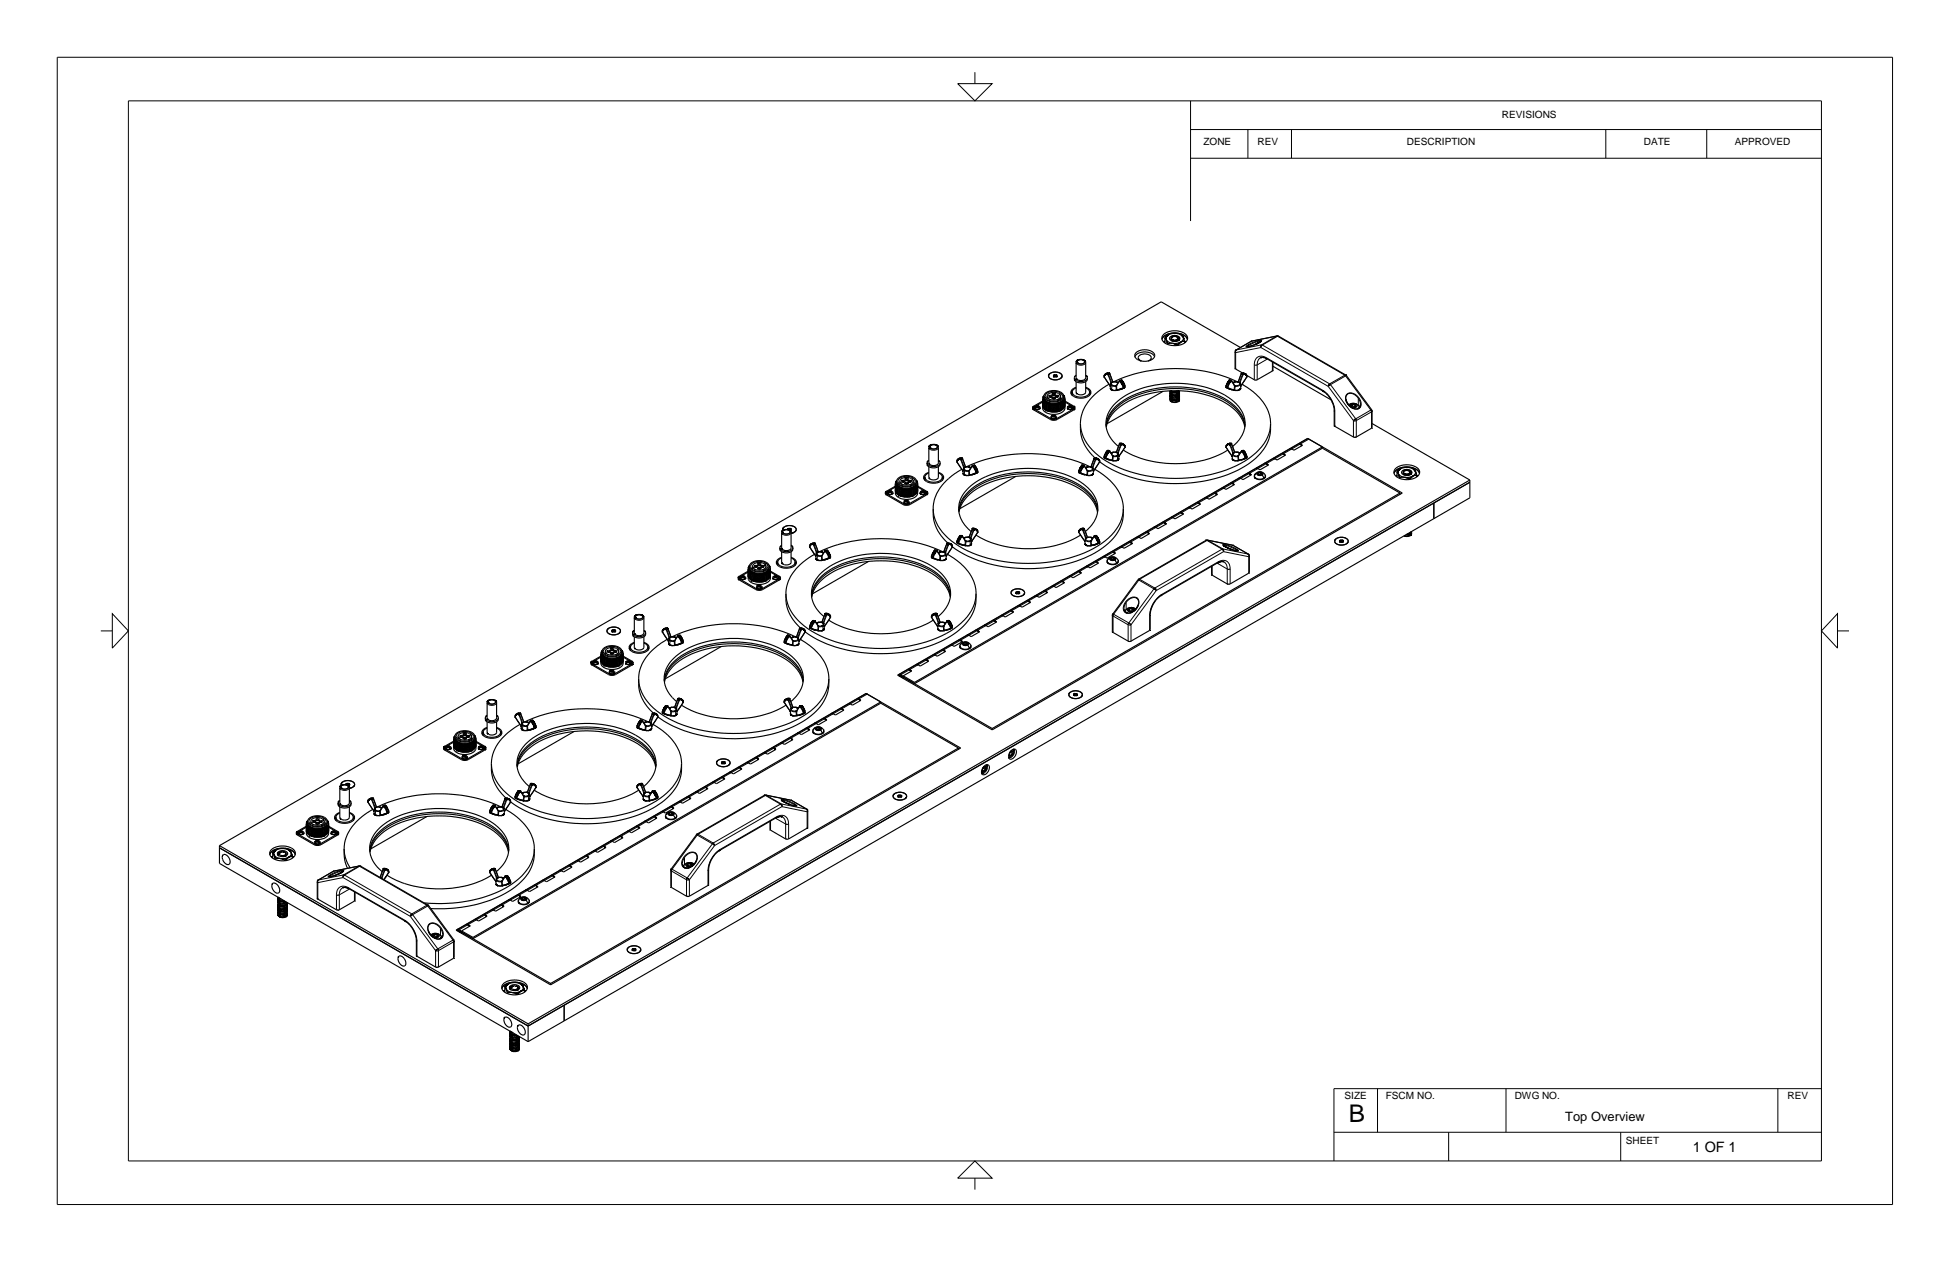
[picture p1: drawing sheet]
<svg xmlns="http://www.w3.org/2000/svg" width="432mm" height="279mm" viewBox="0 0 432 279" stroke-linecap="round" stroke-linejoin="round" font-family="sans-serif">
<defs><g id="words">
<text font-size="5.4" x="298.7" y="248.4">B</text>
<text font-size="3.2" x="374.8" y="255.1">1 OF 1</text>
<text font-size="2.8" x="346.6" y="248.1">Top Overview</text>
<g font-size="2.2">
<text x="332.6" y="26">REVISIONS</text>
<text x="266.5" y="32.2">ZONE</text>
<text x="278.5" y="32.2">REV</text>
<text x="311.6" y="32.2">DESCRIPTION</text>
<text x="364" y="32.2">DATE</text>
<text x="384.2" y="32.2">APPROVED</text>
<text x="297.7" y="243.4">SIZE</text>
<text x="306.9" y="243.4">FSCM NO.</text>
<text x="335.4" y="243.4">DWG NO.</text>
<text x="395.8" y="243.4">REV</text>
<text x="360" y="253.2">SHEET</text>
</g>
</g></defs>
<g fill="none" stroke="#000" stroke-width=".25">
<path d="M238.7 79.9l.3-.2h.7l.4 .2 .1 .3-.4 .3-.7 .1-.5-.3zM251.3 79a2.79 2.79 0 0 1 4.4 0M251.6 78.1a2.9 2.9 0 0 1 4.1 .4 1.74 1.74 0 0 1-2.2 1.5l-1-.1-.9-.5-.3-.6zM252.8 79.9l-.5-.2-.2-.3a.83 .83 0 0 1 1-1 1.3 1.3 0 0 1 1.8 .9l-.2 .3-.5 .3M257.3 74.9a2.57 2.57 0 0 1 3-1.7l1.7 .4 .6 .4 .3 .5a1.21 1.21 0 0 1-.9 1.6 3.8 3.8 0 0 1-4.6-.8l-.1-.4M257.7 74.5l-.4 .6a3.4 3.4 0 0 1 4.1-1.2l1.1 .6 .5 .6a3.5 3.5 0 0 0-4.4-1.1zM258 74.8l.3 .4M258 75.5l-.3 .2M258 74.8v1.1M258.3 75.2l.3 .4 1 .4M258.3 75.2l.3 .9M258.6 76.1v.1"/>
<path d="M258.8 74.1l-.8 .7M258.8 74.1l-.6 .6 .1 .5M259.1 74.6l.3-.2a1.23 1.23 0 0 1 1.9 .6l-.6 .5-.9 .1-.7-.4-.1-.3zM259.4 75.2h.1M259.4 74.6l.4-.2 .7 .1 .7 .6M259.4 74.6l.6-.2 .9 .2 .3 .5-.3 .3M259.4 74.7l-.1 .3 .3 .2M259.4 74.7v.3l.1 .2M259.6 76l-1 .1M259.6 76l1.1 .4M259.9 74.5l-.5 .1M260.7 76.4v.1"/>
<path d="M260.8 74.7v.2M260.8 74.7l.3 .5M260.8 74.7l-.8-.2-.6 .2M260.8 74.9l-.4 .4-.8-.1M260.8 74.9l-.2 .4-.5 .2-.5-.1-.2-.2M260.9 74.9l-.1 .3-.5 .4M261.2 75.1h.1M261.5 75.7l-.8 .7M261.5 75.7l-1 .3h-.9M261.5 74.1l.5 .5M261.5 74.1l-.8-.2-.9-.1-1 .3M262 74.6l.3 .9"/>
<path d="M262 74.6v.6l-.5 .5M262.3 75.5v.4M262.3 75.5l-.8 .2M262.3 75.5l.3 .2M274.7 76.9l-17.6-10.1-208.5 120.4M279.1 79.2l.6-.1 .7 .2 13.2 7.7 1 1.3 .7 1.5 .1 .8v3.6l.2 .2 4.4 2.4 3.8-2.2M279.3 75.5l-1.6 .9-1.7 .4M205.8 98.8l.4-.3 .7-.1 .6 .2 .3 .2v3.8l-.4 .4h-1.1l-.6-.4zM206 98.7l.9-.2 .5 .2 .1 .3-.4 .4h-.6l-.5-.3zM228.9 90.4l-.2 .2M229.1 90.3l.2 .3 .3 .1 .5-.1 .2-.3M229.4 90l.5-.1 .1 .2-.4 .1z"/>
<path d="M229.5 90.1h.1M229.6 90l-.1 .1M229.6 90.1h.3M229.6 90v.1M229.8 89.9l.1 .2M229.8 90.1h-.2M229.8 90.1h.1M229.8 89.9l-.2 .1M229.8 89.9v.2M230.3 90.3l-.2-.4h-.4l-.4 .1-.2 .3M230.3 90.3h.1M230.3 90.3l-.4 .3h-.6l-.2-.3"/>
<path d="M230.9 88.3l.3 .7 .7 .5 1 .2 1.2-.1M230.9 88.4v.1M230.9 88.5l.1 .5 .6 .5M230.9 88.9v.1M230.9 89.6v.1M230.9 88.7v.1M230.9 89.7h.1M230.9 89.4l.1 .5 .6 .5M230.9 88.3l.3 .7 1 .5M230.9 88.5l.1 .4 .6 .6M230.9 88.8l-2.1 1.2-.1 .4 .3 .4M230.9 89.8l.4 .8 1 .5 1.7 .1 1.1-.4"/>
<path d="M230.9 88.3l.3-.7-.2 .7 .4 .6 .9 .4 .8 .1 1.6-.2 .8-.7M230.9 88.6v.1M230.9 89.1v.1M230.9 89.7v.1M230.9 89l.1 .4 .6 .6M230.9 89l-1.8 1-.2 .3M230.9 89.3v.1M230.9 88.5h.1M230.9 89h.1M231.2 87.7l.1 .4 .5 .5a2.79 2.79 0 0 0 3.7-.7v-.2M231.2 87.7l.1 .7 .5 .5a2.79 2.79 0 0 0 3.7-.7v-.5M231.2 87.7a2.23 2.23 0 0 1 2.9-1.2l1 .5 .4 .7"/>
<path d="M231.4 90.5l.7 .5 1 .2 1.1-.1 .9-.3M231.6 89.9l.8 .3M231.7 87.2l.1-.1a2.33 2.33 0 0 1 3.4 .4v.1a1.63 1.63 0 0 1-2.1 1.2l-.9-.2-.6-.4-.2-.5zM231.9 87.7v.7M232.1 87.3l.6-.3 1-.1 .9 .3 .2 .5a1.65 1.65 0 0 1-1.5 1 1.65 1.65 0 0 1-1.4-.9zM232.2 89.5l.9 .2 1-.1M232.3 87.6l.5-.1 .2 .3-.5 .1zM232.3 91h1.9M232.3 89.6l.7 .1 1.3-.1M232.3 90.7h1.9M232.3 90.5h1.9M232.3 89.8l.8 .1 1.1-.1"/>
<path d="M232.4 82.8a1.98 1.98 0 0 1 2.8 .3 1.51 1.51 0 0 1-1.7 1l-.7-.2-.4-.2-.2-.5zM232.4 87.9h.4h-.3M232.6 82.6l1-.2 .8 .1a.69 .69 0 0 1 .8 .4 .69 .69 0 0 1-.3 .8l-.2 .1M232.6 82.6l-.4 .6a1.79 1.79 0 0 0 2.5 .6M232.7 92.4h.1M233 87.2l.5-.1 .2 .3-.5 .1-.2-.2zM233.1 92l.3-.1 .3 .3-.5 .1zM233.1 88h.5l.1 .2-.5 .1-.2-.1zM233.1 87.5h.5M233.1 88.3h.5M233.2 92.2h.1M233.2 87.5h.3"/>
<path d="M233.2 88.3h.3M233.2 92.1v.1M233.4 92.2h-.2M233.4 92l.2 .1M233.4 92.2h.1M233.4 92l-.2 .1M233.4 83.4h.6M233.4 83.1v.3M233.4 92v.2M233.6 92.1l-.4 .1M233.7 87.6l.5-.1 .2 .3-.5 .1zM233.8 83l.3 .2"/>
<path d="M233.8 83.3l.1 .1M233.8 83l-.4 .1M233.8 83l-.5 .1 .1 .3M233.8 83.3l-.4 .1M233.8 83v.3M233.8 87.9h.5M233.9 87.9h.4M234 92.4h.1M234 92.4l-.5 .4-.5-.1-.3-.3M234 92.4l-.3-.4-.5-.1-.5 .5M234 92.4l-.5 .3-.5-.1-.3-.2M234.1 83.2l-.1 .2"/>
<path d="M234.2 90l-.8 .1-1.1-.1M234.2 90.3l-.9 .1-1-.1M234.3 88.5v.2M234.3 88.5l.1 .1M234.7 88.5l-.2-.1-.2 .1M234.8 87.7v.7M235.5 87.6l.3 .5-.2 .7-.6 .5-.9 .3M235.5 88.5l-.7 .6-1.3 .4-1.3-.2-.9-.5M235.5 88.5l-.5 .6-.8 .4-.8 .1-1.2-.1M235.8 88.1v.3M235.8 88.4l-.3 .8-1.1 .6-1.4 .1-1.4-.4M235.8 89.2v.1"/>
<path d="M235.8 88.8v.1M235.8 89v.1M235.8 89.8v.5a2.38 2.38 0 0 1-2.9 1.4l-1.2-.3-.5-.4-.3-.4v-.8M235.8 89.8l-.2 .6-.5 .4M235.8 88.8l2 1.2 .2 .5-4.2 2.5-1.1-.1-3.7-2.1M235.8 88.9h.1M235.8 88.9l-.2 .5-.3 .4-1 .5h-1.5l-1.2-.3M235.8 89l1.8 1 .1 .5-4 2.3h-.9l-3.6-2.2-.3-.3v.5M235.8 88.6l-.2 .7-.5 .4-1.5 .4h-1l-1-.4-.6-.4-.1-.5M235.8 89.5l-.2 .6-.5 .5-1.6 .5-1.1-.1-.7-.3-.6-.4-.2-.6M235.8 88.5v.1M235.8 89.5l-.1 .6-.5 .4-1.6 .5-1.7-.2-.7-.5-.3-.6"/>
<path d="M235.8 89.7v.1M235.8 88.9l-.3 .7-.8 .5-1.3 .2-1-.1M235.8 89.1l-.1 .5-.5 .4-.8 .4-1 .2-1.7-.4-.6-.4-.2-.6M235.8 89.1l-.2 .6-.5 .4-1.6 .5h-.9l-1-.4-.6-.5-.1-.5M235.8 89.3l-.4 .8-1.1 .6-1.4 .1-1.3-.4M235.8 89.4v.1M235.8 89.3l-.3 .8-1.1 .6-1.5 .1-1.3-.4M235.8 88.4l-.4 .8-1.2 .6-1.4 .1-1.2-.4M235.8 88.6h.1M235.8 88.6l-.2 .6-.5 .5-1.6 .4-1-.1-.8-.2-.6-.5-.2-.6M235.8 88.4h.1M236.4 90.3h.1"/>
<path d="M236.4 90.3l.4 .4 .5-.1 .3-.3M236.4 90.1l.6-.2 .6 .4-.3 .3h-.5l-.4-.2zM236.7 90l.4-.1 .2 .2-.5 .1zM236.8 90.1h.1M236.8 90v.1M237 89.9v.2M237 90.1h-.1M237 89.9l.2 .1M237 90.1h.1M237 89.9l-.2 .1M237.1 90.1h-.3M237.2 90l-.1 .1"/>
<path d="M237.4 86.8l.2 .4 .4 .4 .7 .3h1a1.56 1.56 0 0 0 1.6-1.1M237.4 86.8v.7M237.4 86.7l-.2 .4M237.6 90.3h.1M237.8 90.4l.2 .2M237.8 90.3v.5M238.3 84.5v2.4l.3 .3 .5 .2 1-.1 .3-.4v-2.4M238.3 83.1l-.3 .3v.5l.3 .3 .7 .3 1.2-.2 .4-.3 .2-.3M238.3 85.7l-.8 .4-.4 .8M238.3 80.2l.3-.5 .9-.1 .6 .2 .3 .4M238.3 85.9l-.7 .4-.2 .5M239.2 93.8l.1 1.5a8.8 8.8 0 0 0 3.2 6.1"/>
<path d="M239.2 93.8a9.7 9.7 0 0 0 4.9 7.7 31.6 31.6 0 0 0 22.7 3.8 21.6 21.6 0 0 0 12.6-6.4l1.3-2.1a6.7 6.7 0 0 0 .6-3M240.4 83.1l.4 .6M240.4 85.7l.9 .5 .2 .4a1.19 1.19 0 0 1-1.2 1.4 2.58 2.58 0 0 1-3.1-.8l-.1-.3M240.4 80.2v3.6l-.3 .3-.6 .1-.8-.1-.4-.4v-3.5M240.4 85.9l.6 .4 .3 .5M240.8 83.7v.2a1.61 1.61 0 0 1-1.4 .9 1.61 1.61 0 0 1-1.5-.8v-.3M241.3 86.8v.7M241.3 86.7l.2 .4M244.5 83.2v.1M244.5 83.2v.3M244.5 83.5l1.3 1.8M244.5 83.5h.1"/>
<path d="M244.6 83.5h.1M244.9 94.1a8.1 8.1 0 0 1 4.8-6 24 24 0 0 1 22.2 .6 7.6 7.6 0 0 1 3.8 5.4M245 94.6a8.3 8.3 0 0 1 4.9-5.8 24.2 24.2 0 0 1 21.7 .5 8 8 0 0 1 4.1 5.3M245.2 99.8h.1M245.2 99.8l-.7 1.3M245.2 99.8l.2-.1 .3 .2M245.2 82.7v.1M245.4 100l.2 .1M245.4 82.5h.1M245.4 82.5l-.4 .2-.5 .5M245.5 82.5l.2 .3M245.5 83h-.1"/>
<path d="M245.6 85.1a11.3 11.3 0 0 0-6.3 7.9l-.1 .8M245.7 99.9l.7 1.2 .2-.2M245.7 99.9h.1M245.7 99.9v.1M245.8 82.8l.6 1.7M245.8 85.3h.1M245.8 85.3l.1 .2M246 84.8l-.1 1.3 .7 .4 .7-.2M246 84.8h.1M246.1 84.7h.1M246.1 84.7l-.1 .2M246.4 84.6l-.3 .1"/>
<path d="M246.4 84.5v.1M246.4 84.5h.7l.5 .3M246.6 84.5h.1M247 85.4l.2 .1M247.2 85.5h.1M247.4 86.3h.1M247.7 86.3h-.2M247.7 86.3h.1M247.9 98.4l.2-.3h.2l.8 .7M247.9 98.4l-.7 1.7M247.9 98.4h.1M247.9 84.3v.2"/>
<path d="M247.9 84.3l-.7 1.2M248.1 98.5l.2 .1M248.2 84.4l-.1 .1M248.4 98.3l.1 .1M248.5 84.3h.1M248.5 84.3l.6 1.2M248.5 84.3l-.3-.2-.3 .2M248.7 85.9h.1l-1.3 .4M248.7 99.6a24 24 0 0 0 21.6 .9l1.6-.9M248.8 85.7h-.1M249 99.1h.1M249.1 99.1l-1.3 1.8"/>
<path d="M249.1 98.8v.1M249.1 98.8v.3M249.1 85.5h.1M249.1 85.5l-.2 .4-1.2 .4M257.6 86.6l-12.5 7.2M259.1 87.9l.1 .3 .5 .2h.6l.6-.2M259.1 86.8v.4l.4 .2 .7 .1 .7-.3M259.1 87.4l.1 .3 .5 .1h.7l.5-.2M259.1 86.8l.1 .3 .5 .2 .7-.1 .5-.2M259.1 87.4v.4l.5 .2 .7 .1 .6-.3M259.1 87.9v.4l.6 .3h.6l.6-.2M259.1 86.5l.6 .4 1.2-.2"/>
<path d="M259.1 88.7l.7 .3 1.1-.2M259.1 87.8v.1M259.1 86.6v.2M259.1 87.2v.2M259.2 88.4l-.1 .3M260.6 88.5l-.5 .2-.6-.1M260.6 86.8l-.4 .2-.7-.2M260.6 87.9l-.5 .3-.6-.2M260.6 87.4l-.5 .2-.6-.2M260.8 86.5l-.6 .2-1-.2M260.9 87l.3-.5-.1 .5-.2 .2M261 86.5l-.1 .2"/>
<path d="M261.2 88.1v.1M261.2 87.5v.2M261.2 86.9v.2M261.2 87.1l-.3 .5M261.2 87.1v.4l-.3 .3M261.2 88.2l-.1 .6-.6 .3-.9-.1-.5-.3M261.2 87.7v.4l-.3 .3M261.2 88.2l-.3 .6M261.2 87.7l-.3 .5M271.5 85.5l.2 .4 1.4 .4M271.5 98.8v.3M271.5 85.5h.1"/>
<path d="M271.5 98.8v.1M271.5 99.1l1.3 1.8M271.5 99.1h.1M271.8 85.7h.1M271.9 85.9h-.1M272.1 84.3l-.6 1.2M272.1 84.3l.3-.2 .3 .2M272.2 98.3l-.1 .1M272.4 98.1h.1M272.4 84.4l.1 .1M272.4 98.1l-.6 .3-.3 .4M272.4 98.1l.4 .2 .6 1.8"/>
<path d="M272.5 98.5l-.1 .1M272.5 84.2l-.4 .1M272.7 98.4h.1M272.7 84.3l.7 1.2M272.7 84.3v.2M272.9 98.8l1.6-1.5 .9-1.9a6 6 0 0 0-2.5-6.7 18.8 18.8 0 0 0-11.7-3.8 20 20 0 0 0-14.1 4.3 5.8 5.8 0 0 0-.5 8.6l1.1 1M273.2 86.3h-.1M273.3 86.3h-.2M273.4 85.5h-.1M273.6 85.4l-.3 .1M274 84.5h.1M274 84.5l.1 .1"/>
<path d="M274 84.5a33.5 33.5 0 0 0-27.4 0M274.1 84.5h-.6l-.4 .3M274.1 84.5h.1M274.2 84.5v.1M274.2 84.6l.3 .1M274.5 84.7h.1M274.5 84.7l.1 .2M274.6 84.8l.1 1-.1 .4-.6 .3-.8-.2M274.6 84.8h.1M274.8 85.3h.1M274.8 85.3l-.1 .2M274.8 99.9l.1 .1"/>
<path d="M274.8 99.9l-.6 1.2-.2-.2M274.8 82.8l-.6 1.7M274.8 82.8l.2-.3 .3 .1 .5 .2 .3 .4M274.8 82.8h.1M274.9 99.9h-.1M275 85.1l.2 .1a11 11 0 0 1 6.1 8v.6M275.1 82.6l-1.6-1v-3.8l.1-.2 3.6-2.1 5.9-1.1 14.9 8.6 5.8 7.8v3.8M275.1 83h.2M275.1 100v.1M275.4 82.7v.1M275.4 99.8h.1M275.4 99.8l-.2-.1-.3 .2"/>
<path d="M275.4 99.8l.7 1.3M275.7 94.3a8.9 8.9 0 0 0-5.8-6.4 24.2 24.2 0 0 0-21 1 7.9 7.9 0 0 0-4 5.4M276 83.5h.1M276.1 83.5h.1M276.1 83.5l-1.3 1.8M276.1 83.2v.1M276.1 83.2v.3M281.3 93.8a9.7 9.7 0 0 1-5 9 31.9 31.9 0 0 1-22.5 3.7 24.6 24.6 0 0 1-10.3-4.3M281.7 82.1l-3.5 2.1-.4-.1-1.7-1M281.9 80.2v1.8l-.2 .1M281.9 81.1l12.9 7.4M285.7 99.4h.1"/>
<path d="M285.7 99.4l.3-.1 .5 .4M285.7 99.4l-1.9 1M287.6 98.3h.3M287.6 98.3l-1.9 1.1M287.9 98.3l.4 .4M287.9 98.3l.5 .3-1.9 1.1M289.6 97l-90.8 52.5 20.9 12.1M289.6 97l20.9 12.2-90.8 52.4M289.6 97v.2M289.8 97.2h-.3l-1.9 1.1M292.8 99.2l-90.3 52.2M292.8 99l-90.3 52.1"/>
<path d="M292.8 99.2l17.2 10M292.8 99v.2M298 88.2l.5 1.3 1.1 .9 .5 .1 .7-.1 .4-.4 .1-.5M298.6 89.6l.7-.3h.7l.7 .4 .4 .4M298.7 89.8l.3-.3 .5-.2 .8 .2 .2 .3-.1 .2-.8 .3M299 89.7l.2 .4M299.2 90.1h.9M299.5 90.3h.1M299.5 89.5l.6 .1M299.5 89.5l-.5 .2M299.5 90l.5 .1M299.5 90l-.2 .1"/>
<path d="M299.5 89.5v.5M300.1 89.6l.1 .3-.2 .2M300.1 89.6l.1 .2-.1 .3M300.1 89.6v.5M303.8 93.8l21.7 12.5M173.1 117.9v3.4M173.1 117.9l.1-.4 .7-.3 .8 .1 .5 .5-.1 3.7-.6 .4h-.6l-.6-.2-.2-.4M173.4 117.5l.4-.2h.6l.4 .2 .1 .3-.3 .4h-.7l-.5-.3zM173.5 116.8l.3-.2-.5 .5 .1 .3-.1-.3zM173.8 116.6l1.2-.2 1.1 .3 .2 .5v.2l-.5 .5-.6 .2 .4-.1a.74 .74 0 0 0 .7-.7 .74 .74 0 0 0-.6-.8l-1.1-.1zM174.5 117.1v.1zM174.5 117.1v.2"/>
<path d="M174.9 117v.3M174.9 117.3h-.1M174.9 117l.3 .2M174.9 117.3l.1 .1M174.9 117l-.4 .1M175 117.4l-.1 .1M175.1 117.4h-.1M175.2 117.2l-.1 .2M196.3 109.2l-.2 .2M196.3 109.1v.5M196.5 109.1l.3-.3 .5-.1 .4 .4M196.5 109.1l.2 .3 .3 .1 .5-.1 .2-.3"/>
<path d="M196.5 109.1l.1 .2 .4 .2 .6-.2 .1-.2M196.5 109.1h.1M196.8 108.8l.4-.1 .2 .2-.4 .2zM196.9 108.9h.1M196.9 108.9h.3M197 108.8l-.1 .1M197 108.8v.1M197.2 108.8v.1M197.2 108.8h.1M197.2 108.8h-.2M197.2 108.9v.1M197.3 108.9h-.3"/>
<path d="M197.3 108.8v.1M197.7 109.1h.1M198.3 109.1v-.5l.4 .9 1.5 .5h1.1l1.2-.4M198.3 107.1l.3-.7-.2 .7 .4 .6 .6 .3 1 .2 1.6-.2 .9-.7M198.3 107.1h.1M198.3 108v.1M198.3 107.6l-2.1 1.2-.1 .6 3.9 2.3 .5 .2 .9-.2 4-2.4-.2-.5-2-1.2M198.3 107.3l.1 .5 .6 .5M198.3 108.2l.1 .6 .6 .4M198.3 109.1l.1 .6 .6 .5M198.3 108.4v.1M198.3 108.1v.2"/>
<path d="M198.3 107.5v.1M198.3 107.9l.1 .6 .6 .5M198.3 108.6h.1M198.3 107.6l.2 .5 .5 .5M198.3 107.8l-1.8 1-.2 .3M198.3 107.4l.2 .5 .5 .4M198.3 107.7v.1M198.3 107.3v.1M198.3 107.6h.1M198.3 108.5h.1M198.3 107.6l.1 .5 .6 .4M198.3 108.1l.1 .5 .6 .4"/>
<path d="M198.3 107.2v.1M198.5 106.6l.2 .4 .5 .4a2.85 2.85 0 0 0 3.7-.6v-.2M198.8 109.3l.7 .5 .9 .2h1.1l1-.4M199 108.1l.6 .2M199 108.1l1.2 .4 1.3-.1M199 108.1l-.5-.4-.2-.6 .1 .6 .6 .4M199.1 106l.8-.4 1.1-.1 1.2 .3 .4 .7a1.99 1.99 0 0 1-2.7 1l-1-.6-.1-.5zM199.3 106.6v.7M199.6 106l.8-.3 .9 .1 .7 .3 .2 .5-.1 .3-.5 .4-1.3 .1-.6-.2-.4-.4v-.4zM199.6 108.3l.8 .2 1.1-.1M199.7 106.5l.4-.2 .3 .3-.4 .2zM199.7 109.5l.8 .2 1.1-.2"/>
<path d="M199.7 108.4h1.9M199.7 108.6h1.9M199.7 109.8l.9 .1 1-.1M199.7 109.3l.8 .1 1.1-.1M199.7 109.1l.7 .1 1.2-.1M199.8 106.7h.5M199.8 106.7h.4M200.1 111.2l.3-.3 .4-.1 .5 .4M200.1 111.2l.5 .4 .5-.1 .2-.3M200.1 111.2l.5 .3h.5l.2-.3M200.1 111.2h.1M200.4 106.9l.5-.1 .2 .2-.5 .2z"/>
<path d="M200.4 106l.5-.1 .2 .3-.5 .1-.2-.1zM200.4 110.9l.5-.1 .2 .2-.4 .1zM200.5 106.3h.5M200.5 107.1h.5M200.5 111h.1M200.6 107.1h.3M200.6 110.9l-.1 .1M200.6 110.9v.1M200.8 111l-.2 .1M200.8 110.8l.1 .1M200.8 110.8l-.2 .1M200.8 110.8v.2"/>
<path d="M200.8 111v.1M200.9 111h-.3M200.9 106.3h-.3M200.9 110.9v.1M201.1 106.5l.4-.2 .3 .3-.4 .2zM201.2 106.7h.5M201.3 106.7h.3M201.3 111.2h.1M201.6 108.4h-.1M201.6 108.8l-.6 .2-1.3-.1M201.7 107.4l.1 .1M202.1 107.3h-.2l-.2 .2"/>
<path d="M202.2 106.6v.7M202.9 107.3l-.5 .6-.8 .4-.7 .1-1.3-.1M202.9 106.4l.3 .6-.2 .5-.5 .5-.9 .4M202.9 107.3l-.7 .7-1.1 .3-1.3-.1-1.1-.6M202.9 106.6l-.1-.5-.5-.4a2.8 2.8 0 0 0-3.7 .7l-.1 .2M202.9 106.6a1.86 1.86 0 0 1-2.3 1.5l-.8-.1-.8-.4-.4-.5-.1-.5M203.2 107v.2M203.2 107.3v.1M203.2 107.8l1.8 1.1 .1 .2M203.2 107.3l-.4 .8-1.1 .5-1.5 .1-1.2-.4M203.2 107.7l-.1 .5-.5 .5-1.5 .5-1.1-.1-.9-.3-.7-.5-.1-.5M203.2 107.4l-.4 .8-1.1 .6-1.6 .1-1.1-.4"/>
<path d="M203.2 108.1l-.4 .9-1.1 .5-1.5 .1-1.2-.4M203.2 107.9l-.4 .8-1 .6-1.5 .1-1.3-.4M203.2 108.6l-.2 .6-.5 .4M203.2 108.4l-.2 .6-.6 .5-1.4 .4-1-.1-1-.3-.6-.5-.1-.5 .1 .5 .6 .5M203.2 108v.1M203.2 107.4l-.1 .4-.3 .5-1.2 .6h-1.4l-1.2-.3M203.2 107.2l-.4 .8-1 .6-1.5 .1-1.3-.4M203.2 108.5v.1M203.2 107.7l-.2 .6-.6 .5-1.4 .4-1-.1-1-.3-.5-.4-.2-.6M203.2 107.9l-.4 .8-1 .5-1.4 .2-1.4-.4M203.2 108.4l-.4 .8-1.1 .5-1.5 .1-1.2-.3M203.2 108.1l-.1 .5-.6 .6-1.5 .4h-1.1l-.9-.3-.6-.5-.1-.5"/>
<path d="M203.2 107.6v.1M203.2 107.8v.1M203.2 108.3v.1M203.2 107.2v.1M203.2 107.7h.1M203.2 108.4h.1M203.2 108.6v.5a2.29 2.29 0 0 1-2.8 1.5l-1.4-.4M203.8 109.1h.1M204 108.8l.6-.1 .4 .4M204 108.8l-.2 .4 .2 .2h.7l.3-.3M204 108.8l.5-.1 .2 .2-.4 .2zM204.2 108.9h.1"/>
<path d="M204.2 108.9v.1M204.2 108.8v.1M204.4 108.9v.1M204.4 108.8h-.2M204.4 108.8v.1M204.4 108.9l-.1 .1M204.4 108.8h.2M204.5 108.9h-.3M204.6 108.8l-.1 .1M204.8 105.6l.1 .4 .4 .4 1.2 .3a1.8 1.8 0 0 0 2.2-1.1M204.8 105.6v.7M204.8 105.6l-.2 .3"/>
<path d="M205 109.1l-.2 .3-.4 .1-.5-.1-.1-.3M205 109.1h.1M205.1 109.1l-.1 .4-3.7 2.1-.5 .1-.6-.1-3.6-2.1-.3-.4M205.1 109.1v.5M205.1 109.2l.3 .2M205.3 102.5l.1 .5 .3 .4 .8 .2 .9-.1a.89 .89 0 0 0 .8-.7v-.3M205.7 103.3v2.5l.3 .3 .7 .2 .7-.2 .4-.4v-2.4M205.7 104.7l-.6 .4-.3 .5M205.7 101.9l-.4 .6M205.7 104.6l-.8 .3-.3 .6v.6l.6 .5a2.82 2.82 0 0 0 3.7-.7l-.2-.8-.9-.5M206.7 112.6a10.2 10.2 0 0 0 5.6 8.3 32.7 32.7 0 0 0 23.1 3 20.3 20.3 0 0 0 11.3-6.1l.6-.7a7.9 7.9 0 0 0 1.5-4.5M206.7 112.6v1.1a8.8 8.8 0 0 0 3.2 6.5"/>
<path d="M207.8 104.7l.8 .5v1.1M207.8 101.9l.4 .6M208.2 102.5a1.59 1.59 0 0 1-1.5 .9 1.59 1.59 0 0 1-1.4-.9M208.7 105.6l.2 .3M211.9 119.9l.2 .4 1.4 .5M211.9 102v.3M211.9 119.9h.1M211.9 102v.1M211.9 102.3l1.3 1.9M211.9 102.3h.1M212.3 113a8.7 8.7 0 0 1 5.7-6.6 24.2 24.2 0 0 1 21.2 1.1 7.6 7.6 0 0 1 3.9 5.5M212.3 113.2a8 8 0 0 1 4.8-5.9 24 24 0 0 1 22 .5 7.8 7.8 0 0 1 4 5.4"/>
<path d="M212.3 113.4a9.1 9.1 0 0 1 6-6.2 24.1 24.1 0 0 1 20.7 1 8 8 0 0 1 4 5.2M212.6 118.7h.1M212.6 118.7l.3-.1 .2 .1M212.6 118.7l-.7 1.2M212.6 101.5v.2M212.8 101.4h.1M212.9 118.8v.1M212.9 101.4l.2 .2M212.9 101.4l-.5 .1-.5 .5M212.9 101.8h-.2M213 103.9a11 11 0 0 0-6.3 8.2v.5M213.1 118.7h.1"/>
<path d="M213.1 118.7l.7 1.2 .2-.1M213.1 101.6l.7 1.8M213.1 118.7v.2M213.1 101.6h.1M213.2 104.2l.1 .1M213.2 104.1v.1M213.3 104.7l.2 .4 .3 .2 1-.1M213.3 104.7h.1M213.4 103.7l-.1 1M213.8 103.4h.1M213.8 103.4h.7l.4 .2M213.8 103.4l-.4 .3"/>
<path d="M214.5 118.9l-.7 .1-.4 .2M214.5 118.9h.1M214.5 118.9v.1M214.6 119h.1M214.6 118.9v.1M214.6 119l.3 .1M214.7 105.2h.1M214.7 105.2h.2M214.8 105.1l.1 .1M214.9 119.1h.1M214.9 119.1l.1 .1M215 119.2l.1 1.4-.8 .3-.7-.1"/>
<path d="M215 119.2h.1M215.2 119.8h.1M215.2 119.7v.1M215.2 119.8l-.1 .1M215.2 117.2l-.6 1.7M215.2 117.2h.1M215.3 103.2l-.7 1.1-.2-.1M215.3 103.2v.1M215.5 117.3l.1 .1M215.6 116.9h.1M215.6 116.9l-.4 .3M215.6 116.9l.5 .3 .4 .4"/>
<path d="M215.6 103.3h-.1M215.6 103l-.3 .2M215.6 103l.3 .1M215.8 117.1l.1 .1M215.8 103.1h.1M215.9 103.1l.6 1.2M216.1 104.7l.1 .1-1.3 .4M216.1 118.5a23.8 23.8 0 0 0 23.2 0M216.2 104.5h-.1M216.3 104.7l-1.4 .5M216.5 104.6h.1M216.5 104.6l-.2 .1"/>
<path d="M216.5 117.9h.1M216.5 117.9l-1.3 1.9M216.5 104.3v.1M216.5 104.3v.3M216.5 117.6v.1M216.5 117.6v.3M224.9 105.5l-12.4 7.1M238.9 104.3l.1 .4 1.5 .5M238.9 104.3v.1M238.9 117.6v.3M238.9 117.6v.1M238.9 117.9h.1"/>
<path d="M238.9 117.9l1.3 1.9M239 117.9h-.1M239.1 104.5h.2M239.3 104.7l-.1 .1M239.5 103.1h.1M239.5 103.1l.4-.1 .2 .2M239.5 103.1l-.6 1.2M239.6 117.1l-.1 .1M239.8 103.3h.1M239.8 116.9l-.6 .3-.3 .4M239.8 116.9l.3 .3M239.9 117.3l-.2 .1"/>
<path d="M239.9 103l-.3 .1M240.1 103.2v.1M240.1 103.2l.6 1.1 .3-.1M240.1 117.2l.7 1.7M240.1 117.2h.1M240.2 119.7v.1M240.2 119.8l.1 .1M240.3 117.7l1.4-1.5 1.1-1.8a6.1 6.1 0 0 0-2.7-7.1 19.5 19.5 0 0 0-12.4-3.6 20.4 20.4 0 0 0-12.7 3.8 6 6 0 0 0-2.5 6.4l.6 1.6 .9 1.1 1.1 1.1M240.4 119.2v.1M240.4 119.2h.1M240.4 119.2l-.1 1.3 .6 .4 1-.1M240.5 105.2h.1"/>
<path d="M240.6 105.1l-.1 .1M240.7 105.2h-.2M240.8 118.9h.7l.4 .3M240.8 118.9l-.4 .3M241.4 103.4h.1M241.4 103.3a33.5 33.5 0 0 0-27.4 .1M241.4 119.8l.2 .1M241.4 103.4h-.5l-.5 .2M241.6 103.4l.4 .3M241.6 103.4h.1M241.6 119.9h.1M242 103.7l.1 1-.1 .3-.7 .3-.7-.1"/>
<path d="M242.2 104.1v.1M242.2 104.2l-.1 .1M242.2 101.6h.1M242.2 101.6l-.6 1.7-.2 .1M242.3 118.7l-.7 1.2M242.3 118.7l.5-.1 .7 1.3M242.3 118.7v.2M242.4 103.9l.1 .1a11.3 11.3 0 0 1 6.2 7.8l.1 .8M242.5 101.8h.1M242.5 101.4h.1M242.5 101.4l.6 .2 .4 .4M242.5 101.4l-.3 .2"/>
<path d="M242.5 118.8l-.1 .1M242.8 101.5h.1M242.8 101.5v.2M243.4 102.3h.1M243.5 102.3l-1.3 1.9M243.5 102v.1M243.5 102v.3M243.5 119.9l-.1 .4-1.5 .5M243.5 119.9h.1M244.5 101.1v.2M244.5 101.1h.1M244.5 101.3l1.6 .6"/>
<path d="M244.8 101.2l.1 .1M244.9 101.5h-.1M246.2 101.9h-.1M247.1 100.1h.1M247.1 100.1h-.5l-.5 .3M247.1 100.1v.1M247.2 100.1h.1M247.2 100.1l.4 .3M247.6 100.4l.2 1.1-.3 .4-.5 .1-.9-.1M247.6 100.4h.1M247.8 100.9h.1M247.8 100.9l-.1 .2"/>
<path d="M248.8 112.6a9.8 9.8 0 0 1-5.1 9 31 31 0 0 1-20.6 4 25.7 25.7 0 0 1-12.2-4.5M251.8 118.9h.1M251.8 118.9h.4M251.8 118.9l-1.8 1.1M254.1 117.9l.3 .3M254.1 117.9l.5 .2-1.9 1.1-.6-.3h-.3M254.1 117.9l-.3-.1-2 1.1M255.6 116.7l.3 .1M255.6 116.7v.1M255.6 116.7l-1.9 1.1M257.8 115.7l.4 .4M257.8 115.7l-.3-.1-1.9 1.1"/>
<path d="M257.8 115.7l.5 .3-1.9 1.1-.5-.3M259.4 114.6h.3M259.4 114.6h.1M259.4 114.6l-1.9 1M261.3 113.5h.3M261.9 113.9l-.3-.4 .5 .3-1.9 1.1-.5-.3M263.1 112.4h.1M263.1 112.4h.4M263.1 112.4l-3.7 2.2M265 111.3h.4M265 111.3l-1.9 1.1M265.4 111.3l.3 .4"/>
<path d="M265.4 111.3l.5 .3-1.9 1.1-.5-.3M266.9 110.2l-1.9 1.1M266.9 110.2l.4 .1M266.9 110.2h.1M267.4 119.6l5.7 1.1 3.3 2 .2 .3v3.8l-4.4 2.5h-.4l-3.5-2v-1.9M267.4 119.6h-.4l-14.9 8.6-5.7 7.8-.1 3.9 3.5 2.1h.4l4.4-2.4 .1-3.7 .2-1 .7-1.5 .8-1 .7-.6 12.6-7.2 .8-.3 .6 .1M269.1 109.2l-.3-.1-1.9 1.1M269.1 109.2l.4 .3M269.1 109.2l.5 .3-1.9 1-.4-.2M270.7 108l-.1 .1M270.7 108l.3 .1M270.7 108l-1.9 1.1"/>
<path d="M272.8 100.9h.1M272.8 100.9l.1 .2M272.9 107l-.3-.1-1.9 1.1M272.9 107l.3 .4M272.9 107l.5 .3-1.9 1.1-.5-.3M273.1 100.3h.1M273.1 100.3l-.2 .2v1.2l.7 .3 .8-.1M273.4 100.1h.1M273.4 100.1l-.3 .2M273.5 100.1h.1M273.5 100.1h-.1M273.5 100.1h.5l.6 .3"/>
<path d="M274.3 101.9h.1M274.3 101.9h.2M274.4 105.9h.1M274.4 105.9l-1.8 1.1M274.4 101.9h.1M275.7 101.5h.1M275.8 101.2l-.1 .1M276.1 101.1l-.2 .4-1.4 .4M276.1 101.1h.1M276.3 104.8h.3M276.6 104.8l.4 .4M276.6 104.8l.5 .3-1.8 1.1-.6-.3h-.3"/>
<path d="M277.8 105.4l.2 .5 .8 .3 1.1-.2 .2-.3 .1-.3M278.1 104.8l.6-.3h.6l.7 .4 .2 .6-.6 .5h-1.2l-.6-.5zM278.2 103.7h.1M278.2 103.7l-3.8 2.2M278.2 103.7h.3M278.4 104.7l.5-.2 .5 .1a.38 .38 0 0 1 .2 .5 .38 .38 0 0 1-.5 .2l-.7-.2-.1-.2zM278.5 104.9l.2 .2 .4-.1M278.5 104.9l.1 .2M278.6 105.1h.1M278.6 104.7l-.1 .2M278.6 105.1l.3 .1M278.6 104.7v.4"/>
<path d="M279.1 104.6l.4 .2M279.1 104.6l-.5 .1M279.1 105l.2 .1M279.1 104.6v.4M279.4 105.1l-.5 .1M279.5 104.8l-.1 .3M280.4 102.6l.4 .4M280.4 102.6h-.3l-1.9 1.1M280.4 102.6l.5 .3-1.9 1.1-.5-.3M281.9 101.5h.1M281.9 101.5l.4 .1M281.9 101.5l-1.8 1.1"/>
<path d="M283.8 100.4l-1.9 1.1M283.8 100.4l.4 .1M284.2 100.5l.3 .3M284.2 100.5l.5 .3-1.9 1.1-.5-.3M295.7 119.4l1.1-.4 1 .1a.7 .7 0 0 1 .7 .4 .7 .7 0 0 1-.2 .8l-1 .4-1-.1a.7 .7 0 0 1-.7-.4 .7 .7 0 0 1 .1-.8zM296 119.2l-.4 .5 .2 .6 1 .4 1.1-.2M296 119.2a1.69 1.69 0 0 1 2.5 .7l-.1 .3-.5 .3M296.8 119.7v.3M297.2 119.6l.2 .2M297.2 119.6v.3M297.2 119.6l-.6 .2 .2 .2 .4-.1M297.2 119.9l.1 .1"/>
<path d="M297.2 119.6l-.4 .1M297.3 120h-.5M297.4 119.8l-.1 .2M308.9 103.8a3.6 3.6 0 0 1 5.4 .3v.1a1.21 1.21 0 0 1-.9 1.6 3.9 3.9 0 0 1-4.6-.8l-.1-.5zM309 104.2a3.7 3.7 0 0 1 5.2 .3l.1 .3a3.3 3.3 0 0 0-3.9-1.3l-1.1 .5-.6 .8zM309.4 104.5l.2 .4M309.4 104.5v1.1M309.4 105.2l-.3 .2M309.6 104.9l.5 .5 .9 .3M309.6 104.9h.1M309.6 104.9l.3 .8M309.9 105.7v.2"/>
<path d="M310 109.3l.1 .1M310 109.2l-90.3 52.1-19.7-11.4v.3M310 109.2v.3M310.1 103.8l-.5 .5v.6M310.1 103.8l.9-.3h.9l1 .3 .5 .5M310.1 103.8l-.7 .7M310.5 104.3l.6-.3a1 1 0 0 1 1.5 .8l-.6 .4h-1l-.6-.4zM310.8 104.2l.9-.1 .6 .1 .3 .5-.3 .4M310.8 104.2h1.1l.6 .5M310.8 104.4v.3l.1 .2M310.8 104.4l-.1 .3 .2 .2M310.8 104.4l.4-.2h.5l.4 .1 .2 .3"/>
<path d="M310.9 118.6l1.2-.1 .4-.3 .1-.3-.1 .4-.3 .3-.8 .2zM311 105.7l1.1 .4M311 105.7h-1.1M311.3 104.2h-.5M312 118.2l-.7 .2M312.1 106.1v.1M312.2 104.6l-.2 .3-.4 .2h-.6l-.3-.2M312.2 104.6l-.5 .4-.8-.1M312.2 104.4l.3 .5M312.3 104.6l-.2 .4-.4 .2M312.3 104.6h-.1M312.5 117.7l.1 .2"/>
<path d="M312.5 117.7l-.4 .5-.6 .1M312.9 103.8l.5 .5M313.4 104.3l.3 .9M313.4 104.3l.1 .3-.2 .5-1.2 1M313.7 105.2v.4M313.7 105.2l-1.6 .5h-1.1M313.7 105.2l.2 .2M317.5 114.8l-192.6 111.2M317.5 114.8v-3.4l8-4.6-208.6 120.4M325.5 106.3l-208.6 120.4v3.9M325.5 106.3v3.9l-8 4.6M134.6 139.3a1.97 1.97 0 0 1 2.8 .3 1.52 1.52 0 0 1-1.7 .9l-.7-.1-.5-.4-.1-.4z"/>
<path d="M134.6 139.3l1-.5 1.1 .1a.78 .78 0 0 1 .7 .9 .78 .78 0 0 1-.9 .7l-1.4-.1a.7 .7 0 0 1-.6-.4 .7 .7 0 0 1 .1-.7zM135.6 139.5v.3M136 139.5h-.4M136 139.5l-.4 .1-.1 .1 .1 .2 .4-.1M136 139.8l.1 .1M136 139.5v.3M136 139.5l.3 .1M136.2 139.8h-.6M136.3 139.6l-.1 .2M140.5 139.6l-.4 .4 .3 .7 .9 .2 .9-.1a.86 .86 0 0 0 .8-.7M140.6 136.4l.5-.3 .6-.1 .5 .2 .4 .4v3.6l-.5 .4-1 .1-.6-.4v-3.6zM140.8 136.4l.3-.2 .6-.1 .6 .3v.3l-.4 .3h-.6l-.5-.2z"/>
<path d="M142.6 139.6l.4 .5M146.7 139.7v.1M146.7 139.7v.3M146.7 140l1.3 1.8M146.7 140h.1M147.4 139.2l-.1 .1M147.6 139h.1M147.6 139l.3 .3M147.6 139l-.6 .2-.3 .5M147.7 139.4l-.2 .1M147.9 139.3h.1M147.9 139.3l.7 1.7"/>
<path d="M163.7 128v.4M163.7 128.1l-.2 .1M163.9 127.9l.5 .4 .4-.1 .3-.3M163.9 127.9l.1 .3 .4 .1 .6-.1 .1-.3M164.2 127.6l-.3 .3M164.2 127.6l.5-.1 .4 .4M164.2 127.6h.1M164.2 127.6l.5-.1 .1 .2-.4 .2zM164.4 127.6v.2M164.6 127.6l.1 .1M164.6 127.8h.1M164.6 127.6h-.2"/>
<path d="M164.6 127.6v.2M164.6 127.8h-.2M164.7 127.7l-.3 .1M165.7 126.6h.1M165.7 126.4l-2.2 1.3-.1 .4 .3 .3M165.7 125.9l.1 .5 .6 .5M165.7 127.4l.2 .6 .5 .5M165.7 125.9l.2-.6-.1 .6 .4 .6 .8 .4 1 .2 1.6-.3 .7-.6M165.7 126.3v.1M165.7 126.7v.2M165.7 127.4h.1M165.7 126.4l.1 .5 .6 .5"/>
<path d="M165.7 126.9l.1 .4 .6 .5M165.7 126.7l-1.8 1-.2 .3M165.7 126v.2M165.7 126.4v.1M165.7 126l.1 .4 .6 .5M165.7 126.5v.1M165.7 127v.1M165.7 125.9v.1M165.7 126.2h.1M165.7 127.1h.1M165.7 127.3h.1M165.7 126.5l.2 .5 .5 .4"/>
<path d="M165.7 127.2v.1M165.7 126.4h.1M166.2 128.2l.7 .4 1 .2h1.1l.9-.3M166.4 126.9l.6 .2M166.4 127.4h.1M166.4 126.9l1.1 .4 1.4-.1M166.4 128.5l1.6 .4 1.1-.1 .8-.3M166.5 124.8l.1-.1a2.34 2.34 0 0 1 3.4 .4v.2a1.64 1.64 0 0 1-2.1 1.2l-.7-.2-.7-.4-.3-.6zM166.6 125.4v.7M166.9 124.9l.7-.3 .9-.1 .8 .4 .3 .5a1.65 1.65 0 0 1-1.5 .9 1.65 1.65 0 0 1-1.5-.9zM167 127.1l.9 .2 1-.1M167.1 127.2l.8 .1 1.1-.1"/>
<path d="M167.1 127.9h1.9M167.1 127.7h1.9M167.1 127.4l.9 .2 1-.2M167.1 128.4h1.9M167.1 128.1h1.9M167.2 125.2h.4l.2 .2-.6 .2-.2-.2zM167.2 125.5h.4M167.2 125.6h.4M167.5 130l.2 .3 .3 .1 .5-.1 .2-.3M167.5 130l.2 .3 .4 .1 .4-.1 .2-.3M167.8 124.9l.4-.1 .3 .2-.5 .2zM167.9 129.7l.4-.1 .1 .2-.4 .2z"/>
<path d="M167.9 125.6h.5l.1 .3-.6 .1-.1-.2zM167.9 125.1h.5M167.9 126h.5M167.9 129.6h.5l.3 .4M167.9 129.6l-.4 .4M167.9 129.8l.1 .1M167.9 129.8l.3 .1M168 125.1h.3M168 126h.3M168 129.7l-.1 .1M168 129.7v.2M168 129.9h.1"/>
<path d="M168.2 129.7v.2M168.2 129.7l.1 .1M168.2 129.9h.1M168.2 129.7h-.2M168.3 129.8l-.2 .1M168.6 125.5h.1M168.6 125.2h.5l.1 .2-.5 .2-.2-.2zM168.6 125.5h.5M168.7 125.6h.3M169 128.6l-.6 .1-1.3-.1M169.1 126.2l.1 .1M169.1 126.2v.1"/>
<path d="M169.5 126.2h-.4M169.6 125.4v.7M170.3 125.2l.3 .5-.2 .7-.6 .5-.9 .3M170.3 126.2l-.6 .5-1.4 .4-1.3-.1-.9-.6M170.3 126.2l-.4 .4-.8 .5-1 .2-1.1-.2M170.3 125.4a2.37 2.37 0 0 1-3.1 1.1l-.9-.4-.4-.7M170.3 125.4a1.86 1.86 0 0 1-2.3 1.5l-.7-.1-1-.4-.3-.5-.1-.5M170.3 125.4l-.2-.5-.4-.4a2.89 2.89 0 0 0-3.7 .6l-.1 .3M170.6 125.8v.2M170.6 127l-.2 .5-.4 .5-1.6 .4-1.7-.2-.8-.5-.2-.6M170.6 127.2l-.2 .5-.5 .5-1.5 .5-1.7-.3-.8-.4-.2-.7M170.6 126.7l-.3 .8-1.3 .6-1.3 .1-1.3-.4"/>
<path d="M170.6 126.7l-.4 .9-1.1 .5-1.5 .1-1.2-.4M170.6 126v.1M170.6 127.2h.1M170.6 127.2l-.2 .6-.4 .4-1 .4-.9 .1-1.7-.3-.6-.6-.1-.5M170.6 126.3l-.4 .8-1.1 .6-1.5 .1-1.2-.4M170.6 126.2v.1M170.6 126.9v.1M170.6 127.3v.1M170.6 126.5l-.2 .6-.4 .4-.6 .3-1.1 .2h-.9l-1-.4-.6-.5-.1-.5M170.6 126.5l-.2 .6-.4 .4-1 .4-.9 .1-1.7-.4-.5-.3-.2-.7M170.6 127l-.2 .6-.5 .4-1.6 .5-1.1-.1-.8-.3-.5-.4-.2-.6M170.6 126.4v.1"/>
<path d="M170.6 126.7l1.7 .9 .3 .4M170.6 127.1v.1M170.6 126l-.2 .6-.5 .5-1.6 .4h-1l-.9-.3-.5-.4-.2-.6M170.6 126.3l-.4 .8-1.1 .5-1.5 .1-1.2-.3M170.6 126.4l2 1.2 .2 .5-4.2 2.5h-1.1l-3.8-2.2M170.6 126.1l-.2 .5-.5 .5-1.5 .5-1-.1-1-.3-.6-.5-.1-.5M170.6 127.4v.6a2.44 2.44 0 0 1-3 1.4l-.8-.2-.8-.5-.3-.5v-.8M170.6 127.4l-.2 .6-.5 .5M170.6 126.3h.1M171.2 127.9l.2-.3 .4-.1 .5 .4M171.2 127.9v.3l.4 .1 .6-.1 .1-.3M171.2 127.9l.4 .4 .5-.1 .2-.3"/>
<path d="M171.5 127.6l.4-.1 .1 .3h-.5zM171.6 127.7v.1M171.6 127.6v.1M171.6 127.6v.2M171.8 127.6l.1 .1M171.8 127.8h.1M171.8 127.6h-.2M171.8 127.8h-.2M171.8 127.6v.2M171.9 127.8h-.3M171.9 127.7v.1M172.2 124.5v.7"/>
<path d="M172.2 124.4l-.2 .4M172.6 128l-.2 .3-4.1 2.2-.7-.1-3.7-2.1-.2-.3M172.6 128v.4M172.6 128.1l.1 .1M172.7 121.3v.5l.4 .4M173.1 123.5l-.7 .4-.2 .6M173.1 120.7l-.4 .5 .2 .6 .9 .3 1.1-.1M173.1 122.2v2.3M173.1 123.4l-.8 .4-.3 .5-.1 .4 .3 .5M174 131.4l.1 1.9a9.2 9.2 0 0 0 3.1 5.7M175.2 123.4l.7 .3 .4 .6a1.31 1.31 0 0 1-1.5 1.4l-.1 .1a2.85 2.85 0 0 1-2.5-.6M175.2 123.5l.6 .4 .3 .6"/>
<path d="M175.2 122.2v2.4l-.2 .2-.5 .3h-.6l-.6-.2-.2-.4M175.2 120.7l.4 .6M175.6 121.3l-.2 .4-.5 .3M175.6 121.3l-.2 .7-.5 .3-1.1 .1-.7-.2M176.1 124.4l.2 .4M176.1 124.5a2.12 2.12 0 0 1-2.8 1l-.7-.4-.4-.6M176.1 124.5l-.1 .7M177 139.3l-.6 1.7M177 139.3h.1M177.3 139.4l.1 .1M177.3 139h.1M177.3 139l.8 .4"/>
<path d="M177.3 139l-.3 .3M177.6 139.2v.1M178.1 139.4l.2 .3M178.2 140h.1M178.2 140l-1.2 1.8M178.3 139.7h-.1M178.3 139.7l-.1 .3M179.3 120.8v.3M179.3 120.8v.1M179.3 138.7h.1M179.3 138.7l.2 .4 1.3 .5M179.3 121.1h.1"/>
<path d="M179.3 121.1l1.3 1.9M179.6 138.9h.1M179.7 131.8a8.1 8.1 0 0 1 4.7-6 23.9 23.9 0 0 1 22.3 .5 7.6 7.6 0 0 1 3.8 5.5M179.7 132a8.9 8.9 0 0 1 5.8-6.4 24.2 24.2 0 0 1 21 1 7.7 7.7 0 0 1 4 5.4M179.7 139.1h-.1M179.7 132.2a8.3 8.3 0 0 1 5-5.7 24.2 24.2 0 0 1 21.7 .5 8 8 0 0 1 4 5.2M179.9 137.5h.1M179.9 137.5l-.6 1.2M179.9 137.5l.3-.1 .3 .2M180 120.4v.1M180.2 137.6l.1 .1M180.3 120.6l-.2 .1"/>
<path d="M180.4 122.7a11.3 11.3 0 0 0-6.3 7.9l-.1 .8M180.5 137.6h.1M180.5 137.6l.6 1.1 .3-.1M180.5 137.6v.1M180.6 120.4v.1M180.6 120.4l-.3-.2h-.3l-.7 .6M180.6 120.4l.6 1.8M180.6 123l.1 .1M180.6 123h.1M180.8 122.4v.1M180.8 122.5l-.1 1.3 .7 .3 .8-.1M180.9 122.4h-.1"/>
<path d="M180.9 122.4h.1M181 139.5l-.2 .1M181.2 122.2h.1M181.2 122.2l-.3 .2M181.2 122.2h.7l.4 .2M181.4 122.2h.1M181.4 122.2a33.4 33.4 0 0 1 27.3 0M181.9 137.8h.1M181.9 137.8h-.6l-.5 .2M182 137.8h.1M182 137.8l.4 .2M182.1 124h.2"/>
<path d="M182.2 123.9v.1M182.2 124h.1M182.4 138v.1M182.4 138.1l.1 1.1-.1 .3-.6 .2-1-.1M182.4 138h.1M182.6 138.6h.1M182.6 138.6l-.1 .1M182.6 136l-.6 1.8M182.6 136h.1M182.6 136l.3-.2h.4l.6 .6M182.7 122l-.7 1.1-.2-.1M182.9 136.2h.1"/>
<path d="M183 122.1l-.1 .1M183.2 135.9v.2M183.2 121.9h.1M183.2 121.9l-.4-.1-.1 .3M183.2 121.9l.7 1.2M183.5 123.5l.1 .1-1.3 .4M183.5 137.3a23.6 23.6 0 0 0 23.2 0M183.6 123.3l-.1 .1M183.8 136.7h.1M183.9 136.7l-1.3 1.9M183.9 123.4l-1.6 .6M183.9 123.1v.1"/>
<path d="M183.9 136.4v.3M183.9 136.4v.1M183.9 123.1v.3M192.3 124.3l-12.4 7.2M206.3 136.4v.3M206.3 123.1v.3M206.3 136.4v.1M206.3 123.1v.1M206.3 123.4l1.6 .6M206.3 136.7l1.3 1.9M206.3 136.7h.1M206.5 123.3l.2 .1"/>
<path d="M206.7 123.5l-.1 .1M206.9 121.9l-.6 1.2M206.9 121.9l.3-.1 .3 .2M206.9 135.9v.2M207.2 135.8h.1M207.2 122.1l.1 .1M207.2 135.8l-.6 .2-.3 .4M207.2 135.8l.3 .2M207.2 136.2h-.1M207.2 121.8l-.3 .1M207.5 122l.6 1.1 .3-.1M207.5 136l.7 1.8"/>
<path d="M207.5 136h.1M207.5 122v.1M207.6 138.6l.1 .1M207.6 138.6h.1M207.8 138v.1M207.8 138.1l-.1 1.3 .7 .3 .8-.1M207.9 138.1h.1M207.9 124h.1M207.9 138.1h-.1M207.9 137.9h.1M207.9 137.9v.2M208 123.9l-.1 .1"/>
<path d="M208.1 124h-.2M208.2 137.8l-.3 .1M208.2 137.8h.6l.5 .2M208.2 137.8h.1M208.8 122.2h.1M208.9 122.2h-.1M208.9 122.2h-.7l-.4 .2M208.9 122.2h.1M209 122.2h.1M209 122.2l.3 .2M209.1 139.6h.1M209.1 139.6h.2"/>
<path d="M209.2 139.5l.1 .1M209.3 122.4h.1M209.4 122.5l.1 1.3-.7 .3-.8-.1M209.4 122.4v.1M209.6 123h.1M209.6 123l-.1 .1M209.6 120.4l.2-.2h.3l.8 .6M209.6 137.6l-.6 1.1-.2-.1M209.6 120.4l-.6 1.8M209.6 137.6l.1 .1M209.6 120.4v.1M209.7 137.6h-.1"/>
<path d="M209.8 122.7l.1 .1a10.9 10.9 0 0 1 6.2 8.1v.5M209.9 120.6h.1M209.9 137.6l-.1 .1M210.2 137.5h.1M210.2 120.4v.1M210.2 137.5l.7 1.2M210.2 137.5l-.2-.1-.3 .2M210.5 139.1h.1M210.5 131.4a7.8 7.8 0 0 0-4.5-6.3 23.9 23.9 0 0 0-22.3 .3 7.3 7.3 0 0 0-4 6.2l.1 1 .6 1.5 1.1 1.5 1 .9M210.5 131.4l-.1 1.1-.5 1.4-.8 1.2-1.4 1.4M210.6 138.9h-.1M210.7 139.1h.1"/>
<path d="M210.7 139.1l-1.4 .5M210.8 121.1h.1M210.8 121.1l-1.2 1.9M210.9 138.7l-.2 .4M210.9 120.8v.1M210.9 138.7h.1M210.9 120.8l-.1 .3M212.2 120.1h.1M212.3 120.3h-.1M213.5 120.8h.2M213.6 120.7l-.1 .1M213.7 120.7l-.1 .1"/>
<path d="M216.1 139.6h.4M216.1 131.4a9.4 9.4 0 0 1-4.4 8.6 30.3 30.3 0 0 1-20.2 4.5 26.7 26.7 0 0 1-13.2-4.6M216.1 131.4a9.2 9.2 0 0 1-4 7.2 28.9 28.9 0 0 1-18.3 5 27.4 27.4 0 0 1-15.7-5 9.4 9.4 0 0 1-4.1-7.2M216.5 139.6l.3 .3M216.5 139.6l.4 .3-1.8 1-.5-.2M218 138.5h.1M219.9 137.4l-1.9 1.1M219.9 137.4h.3M220.2 137.4l.4 .4M220.2 137.4l.5 .3-1.9 1.1-.8-.3M221.7 136.3h.1M221.7 136.3h.4"/>
<path d="M221.7 136.3l-1.8 1.1M224 135.2l.3 .4M224 135.2h-.3l-2 1.1M224 135.2l.5 .3-1.9 1.1-.5-.3M224.1 130.8a1.87 1.87 0 0 1 2.8 .4 1.75 1.75 0 0 1-2.2 .8l-.8-.5v-.4zM224.1 130.8l.9-.4 1.1 .1a.78 .78 0 0 1 .7 .9 .78 .78 0 0 1-.8 .6h-1.4a.67 .67 0 0 1-.7-.5 .67 .67 0 0 1 .2-.7zM225.1 131.4h.6M225.1 131.1v.3M225.5 131l.3 .2M225.5 131.3l-.4 .1M225.5 131.3l.1 .1M225.5 131v.3"/>
<path d="M225.5 131l-.4 .1M225.5 131l-.5 .1 .1 .3M225.5 134.1l.3 .1M225.5 134.1h.1M225.8 131.2l-.1 .2M227.4 133l-1.9 1.1M227.4 133l.3 .1M227.7 133.1l.4 .3M227.7 133.1l.5 .3-1.9 1-.5-.2M231.5 130.9l.3 .4M231.5 130.9h-.4l-3.7 2.1M231.5 130.9l.5 .3-1.9 1-.5-.3-.3 .1"/>
<path d="M233 129.8h.1M233 129.8l-1.8 1M233 129.8h.4M235.3 128.7h-.4l-1.9 1.1M235.3 128.7l.5 .3-1.9 1.1-.5-.3M235.3 128.7l.3 .4M236.8 127.6h.1M236.8 127.6l-1.9 1.1M239 126.5l.5 .3-1.9 1.1-.8-.3M239 126.5h-.3l-1.9 1.1M239 126.5l.4 .4M240.6 125.4h-.1"/>
<path d="M240.6 125.4l-1.9 1.1M241.8 120.7l.1 .1M242.8 124.4l.3 .3M242.8 124.4l.5 .3-1.9 1-.8-.3M242.8 124.4l-.3-.1-1.9 1.1M243.1 120.3h.1M243.2 120.1h-.1M244.3 123.3l-1.8 1M244.3 123.3h.4M245.2 124.2l.1 .5 .8 .3 1.1-.2 .4-.3v-.3M245.4 123.7l.7-.4h.6l.7 .4 .2 .6-.7 .6-1.2-.1-.5-.5zM245.8 123.5l.4-.2 .7 .1a.46 .46 0 0 1 0 .6 .46 .46 0 0 1-.6 .1l-.4-.1a.31 .31 0 0 1-.1-.5z"/>
<path d="M245.9 123.8l.1 .1M246 123.5l-.1 .3M246 123.9h.7M246 123.5v.4M246.5 123.4l-.5 .1M246.5 123.8l-.5 .1M246.5 123.4v.4M246.5 123.4l.4 .2M246.5 123.8l.2 .1M246.5 122.2l.4 .4M246.5 122.2h-.3l-1.9 1.1M246.5 122.2l.5 .3-1.8 1.1-.5-.3"/>
<path d="M246.9 123.6l-.2 .3M248.1 121.1h.3M248.1 121.1h.1M248.1 121.1l-1.9 1.1M249.9 135.1l.4 .3 .7-.1M249.9 135.1l.2 .2 .6-.1M250.1 134.8l-.2 .3M250.3 120l.4 .4M250.3 120h-.3l-1.9 1.1M250.3 120h.1M250.3 120l.5 .3-1.9 1.1-.5-.3M250.7 134.7l.4 .2"/>
<path d="M250.7 134.7l-.6 .1v.5M250.7 135.2l.1 .1M250.7 134.7l-.6 .1M250.7 134.7v.5M251.1 134.9l-.1 .4M251.4 135l-.2-.3-.4-.2h-.6l-.5 .3-.1 .3 .2 .2 .9 .2M251.5 134.8l-.6-.3h-.8l-.6 .4-.4 .4M252.1 133.3l-.4 1.3-1.2 1-.4 .1-.8-.1-.3-.4-.1-.5M270.8 120.7l1.6 .8 1.7 .5M107.5 158.9v.6l.5 .4 .6 .2 1-.1a.86 .86 0 0 0 .7-.8v-.3M107.9 158.4l-.4 .4 .3 .7 1 .3 .8-.1a.86 .86 0 0 0 .7-.8M108 155.2l.5-.3h.7l.5 .2 .3 .3v3.6l-.3 .4-.4 .1h-.9l-.5-.5v-3.6z"/>
<path d="M108.2 155.2l.6-.3 .6 .1a.46 .46 0 0 1 .3 .6 .46 .46 0 0 1-.7 .3l-.7-.2-.2-.2zM110 158.4l.3 .5M110 159.8l-.1 2.5-.2 .3-.6 .1h-.7l-.5-.4v-2.5M114.1 158.5v.1M114.1 158.5v.3M114.1 158.8l1.3 1.9M114.1 158.8h.1M114.8 158l-.1 .1M115 157.8v.1M115 157.8l-.6 .3-.3 .4M115 157.8l.3 .3M115 158.3h-.1"/>
<path d="M115.3 158.1h.1M115.3 158.1l.7 1.7M116 159.9l-.3 .1M116 159.9h.1M116 159.8h.6l.5 .3M116 159.8v.1M116.2 159.8l-.1 .1M116.2 159.8a33.4 33.4 0 0 1 27.3 0M117.5 159.7l-.5 .5-.2 .6-.2-.1M117.8 159.7l-.2 .1M118 159.6h.1M118 159.6l.7 1.2"/>
<path d="M118 159.6l-.3-.2-.2 .2M131.1 146.9l-.2 .2M131.1 146.8v.4M131.3 146.7l.2 .3 .3 .1 .6-.1 .1-.3M131.4 146.5l.7-.1 .3 .2 .1 .3-.3 .2h-.6l-.3-.2zM131.6 146.5l.4-.2 .2 .3-.4 .1zM131.7 146.6h.3M131.7 146.6h.1M131.8 146.4l-.1 .2M131.8 146.4v.2M132 146.4l.1 .1M132 146.6h.1"/>
<path d="M132 146.4h-.2M132 146.4v.2M132.1 146.5l-.3 .1M132.1 146.5v.1M133.1 145.5l-1.8 1-.2 .3M133.1 144.9v.1M133.1 144.8l.1 .5 .6 .5M133.1 146.3l.3 .7 1.1 .6 1.6 .1 1.2-.4M133.1 145.5l.1 .5 .3 .3 1.6 .5h.9l1-.2 .7-.6 .3-.5M133.1 145.6v.1M133.1 146.2v.1M133.1 145.9h.1"/>
<path d="M133.1 145.2l.1 .5 .6 .5M133.1 144.8l.2-.7-.1 .8 .7 .7 1.3 .3 1.3-.2M133.1 145l.1 .6 .6 .4M133.1 145.4h.1M133.1 145.8v.1M133.1 145.1v.1M133.1 145.2l.1 .6 .6 .4M133.1 144.8h.1M133.1 145.2h.1M133.1 146.1v.1M133.1 145l.1 .5 .6 .5M133.1 144.8l.1 .4 .6 .5"/>
<path d="M133.1 146v.1M133.1 145.4v.1M133.3 144.2l.1 .6 .6 .6a2.87 2.87 0 0 0 3.7-.7v-.5M133.6 147l.5 .4 1.1 .3 1.2-.1 .9-.3M133.8 145.7l.6 .3M133.8 145.8l1.1 .3h1.4M133.9 143.7l1-.5 1.1-.1 1 .4 .4 .6a1.97 1.97 0 0 1-2.7 1.1l-.7-.3-.3-.4-.1-.4zM134 144.2v.7M134.3 143.7l.7-.3h1.1l.7 .3 .2 .6-.2 .4-.5 .2-1.2 .1-.6-.2-.4-.3-.1-.4zM134.4 146l.8 .1h1.1M134.5 144.1l.4-.1 .3 .2-.4 .2zM134.5 146.7l.8 .2 1.1-.2"/>
<path d="M134.5 146.5l.7 .1 1.2-.1M134.5 147.2l.9 .1 1-.1M134.5 147l.8 .1 1.1-.1M134.6 144.4h.4M134.9 148.8l.2-.3 .5-.1 .5 .4M134.9 148.8l.4 .4 .5-.1 .3-.3M134.9 148.9l.5 .3h.5l.2-.3M134.9 148.8v.1M135 144.4h-.4M135.2 144.5l.5-.1 .2 .2-.5 .2-.2-.1zM135.2 143.7l.5-.1 .2 .2-.5 .2-.2-.1zM135.2 148.5l.4-.1 .2 .2-.3 .2-.3-.1z"/>
<path d="M135.3 144h.5M135.3 144.8h.5M135.3 144h.4M135.3 144.8h.4M135.4 148.5v.2M135.6 148.5v.2M135.6 148.7h-.2M135.6 148.5l.1 .2h-.3M135.6 148.7h.1M135.6 148.5h-.2M136 144h.5l.1 .3-.6 .1-.1-.1zM136 144.4h.5"/>
<path d="M136.1 144.4h.3M136.1 148.8v.1M136.4 147.4h-1.9M136.4 146.3l-.6 .1-1.3-.1M136.4 146l-.6 .2-1.3-.1M136.5 145h.1M136.5 145v.2M136.5 145l.1 .1M136.9 145l-.2-.1-.2 .1M137 144.2v.7M137.3 147.3h.1M137.7 144.1l.3 .5-.2 .6-.6 .6-.9 .3"/>
<path d="M137.7 145l-.8 .6-1.1 .3-1.3-.1-1-.5M137.7 145l-.4 .4-.8 .3M137.7 145l-.5 .5-.9 .4-.7 .2-1.2-.1M137.7 144.2a2.24 2.24 0 0 1-2.9 1.2l-1.2-.5-.3-.7M137.7 144.2l-.1-.4-.5-.5a2.8 2.8 0 0 0-3.7 .7l-.1 .2M137.9 144.6l.1 .3M138 146l-.1 .5-.4 .4-.7 .4-1 .2h-1l-1-.3-.6-.5-.1-.5M138 145.3l-.1 .5-.5 .5-.8 .4-.8 .1h-1l-1-.4-.6-.4-.1-.6M138 145.8l-.1 .5-.5 .4-.7 .4-1 .2-1.1-.1-.8-.3-.6-.5-.1-.5M138 144.9l-.4 .7-1.2 .6-1.5 .1-1.1-.3M138 145v.1M138 145.1l-.1 .5-.3 .4-1.2 .5-1.3 .1-1.3-.4"/>
<path d="M138 145.8l-.2 .6-.5 .5-1.5 .4h-1l-1-.4-.6-.5-.1-.5M138 144.9l-.1 .5-.3 .3-1.2 .6-1.4 .1-1.2-.4M138 145.6l-.1 .4-.5 .5-.7 .4-1 .1h-.9l-1-.3-.6-.5-.1-.5M138 145.2v.1M138 145.6l1.7 .9 .2 .3M138 145.9v.1M138 145.3v.2M138 146.2v.6a2.3 2.3 0 0 1-2.8 1.4l-.9-.2-1-.5-.2-.6v-.6M138 145.1l-.4 .8-1.2 .6-1.4 .1-1.2-.4M138 145.7v.1M138 146l-.2 .7-.5 .4-.8 .3-.9 .1-1.1-.1-.7-.3-.6-.4-.1-.6M138 146.2h.1"/>
<path d="M138 145.3l2 1.1 .2 .3-.1 .4-3.8 2.3-.5 .1-1-.1-3.9-2.4-.1-.3 .2-.3 2.1-1.1M138 144.9h.1M138 145.1h.1M138 145.8h.1M138 145.6l-.1 .4-.6 .6-1.5 .5-1.1-.1-.9-.3-.6-.5-.1-.5M138 146.2l-.2 .6-.5 .5M138 146h.1M138.5 146.7l.2 .3 .4 .1 .5-.1 .1-.3M138.7 146.5l.7-.1 .3 .4-.2 .3h-.6l-.4-.2zM138.9 146.4l.4-.1 .1 .3-.4 .1zM138.9 146.6h.1M139 146.4l-.1 .2"/>
<path d="M139 146.6h.1M139 146.4v.2M139.2 146.6h.1M139.2 146.4h-.2M139.2 146.6h-.2M139.2 146.4l.1 .1M139.2 146.4v.2M139.3 146.6h-.2M139.3 146.5v.1M139.6 143.3v.7M139.6 143.2l-.3 .4M139.9 146.8l-.2 .3-3.6 2.1-.5 .2-.6-.2-3.7-2.1-.2-.3"/>
<path d="M139.9 146.8v.4M139.9 146.9l.2 .2M140.5 142.4l-.7 .3-.2 .6M140.5 141v2.4l.3 .3 .7 .2 .6-.1 .5-.4v-2.4M140.5 142.2l-.8 .4-.4 .6 .1 .5 .5 .5a2.85 2.85 0 0 0 3.8-.7l-.1-.7-1-.6M141.4 150.2v1.2M141.4 151.4v.2a8.8 8.8 0 0 0 3.3 6.3M141.7 159.6l.3-.2 .3 .2M141.7 159.6h.1M141.7 159.6l-.6 1.2M142 159.7l.1 .1M142 159.5l-.3 .1"/>
<path d="M142.3 159.6l.6 1.2 .3-.1M142.3 159.6v.1M142.6 142.4l.7 .4 .1 .5M143 140.1l-.1 .5-.2 .3-1 .3h-.6l-.7-.3-.3-.3v-.5M143.4 143.3a2.16 2.16 0 0 1-2.9 1l-.5-.3-.4-.7M143.4 143.3v.7M143.4 143.2l.3 .4M143.6 159.8h-.5l-.5 .3M143.6 159.8l.1 .1M143.6 159.8h.2M143.8 159.8v.1M143.8 159.9l.2 .1"/>
<path d="M143.8 159.9h.1M144.4 158.1l-.6 1.7M144.4 158.1h.1M144.7 158.3h.1M144.7 157.8l-.3 .3M144.7 157.8l.5 .2 .5 .5M144.7 157.8v.1M145 158v.1M145.6 158.8h.1M145.6 158.8l-1.2 1.9M145.7 158.5l-.1 .3M145.7 158.5l-.1 .1"/>
<path d="M146.7 157.5l.2 .4 1.4 .5M146.7 157.5v.1M147 157.7l.1 .1M147.1 150.6a7.9 7.9 0 0 1 4.7-6 23.9 23.9 0 0 1 22.2 .5 7.6 7.6 0 0 1 3.9 5.5M147.1 157.9l-.1 .1M147.1 150.8a8 8 0 0 1 4.8-5.9 24 24 0 0 1 22 .5 7.8 7.8 0 0 1 4 5.4M147.1 151.1a9.2 9.2 0 0 1 6-6.3 24.2 24.2 0 0 1 20.7 1 8 8 0 0 1 4 5.3M147.3 156.3l-.6 1.2M147.3 156.3l.3-.1 .3 .2M147.3 156.3h.1M147.6 156.5l.1 .1M147.8 141.5a11 11 0 0 0-6.4 8.2 9.1 9.1 0 0 0 4 7.7 29.3 29.3 0 0 0 19.7 4.9 25.8 25.8 0 0 0 15.2-5.5 9.1 9.1 0 0 0 3.2-6.6"/>
<path d="M147.9 156.4h.1M147.9 156.4l.6 1.2 .3-.2M147.9 156.4v.1M148 141.8l.1 .2M148 141.8h.1M148.2 141.3h.1M148.2 141.3l-.1 1.3 .6 .3 .9-.1M148.3 158.4h.1M148.4 158.3l-.1 .1M148.5 158.4h-.1M148.6 141l-.4 .3M148.6 141h.7l.4 .3"/>
<path d="M149.2 156.6h-.5l-.5 .2M149.2 156.6h.1M149.2 156.6h.2M149.4 156.6h.1M149.4 156.6l.3 .2M149.5 142.8h.1M149.6 142.7l.1 .1M149.7 156.8h.1M149.7 142.8h-.2M149.8 156.8l.1 1.1-.1 .3-.7 .3-.7-.1M149.8 156.8h.1M150 157.4h.1"/>
<path d="M150 157.4l-.1 .1M150 154.8l.3-.2h.2l.5 .3 .3 .4M150 154.8l.1 .1M150 140.8l.1 .1M150 154.8l-.6 1.8M150 140.8l-.6 1.2-.2-.1M150.1 140.8h.1M150.3 155h.1M150.3 140.9v.1M150.4 140.6l-.3 .2M150.4 140.6l.2 .2M150.6 140.8h.1"/>
<path d="M150.6 154.7v.2M150.6 140.8l.7 1.2M150.9 142.3l.1 .1-1.3 .4M151 142.2h-.1M151.2 155.6h.1M151.3 155.6l-1.3 1.8M151.3 142l-.1 .3-1.5 .5M151.3 155.3v.3M151.3 155.3h.1M151.3 142h.1M159.7 143.1l-12.4 7.2M173.7 142l.1 .3 1.4 .5"/>
<path d="M173.7 142h.1M173.7 155.3h.1M173.7 155.3v.3M173.7 155.6l1.3 1.8M173.7 155.6h.1M173.9 142.2h.2M174.1 156.1a23.9 23.9 0 0 1-19.3 1.9l-1.8-.7-2.1-1.2M174.1 142.3l-.1 .1M174.3 140.8l-.6 1.2M174.3 140.8h.1M174.3 140.8l.3-.2 .3 .2M174.3 154.7v.2"/>
<path d="M174.6 140.9l.1 .1M174.6 155h-.1M174.6 140.7l-.3 .1M174.9 140.8l.6 1.2 .3-.2M174.9 140.8v.1M174.9 154.8v.1M174.9 154.8l.7 1.8M174.9 154.8l-.2-.2-.4 .1-.6 .6M175 157.4l.1 .1M175 157.4h.1M175.1 155.3l1.5-1.5 1.1-2.1a6.3 6.3 0 0 0-2.8-6.7 19.7 19.7 0 0 0-12.4-3.6 20.4 20.4 0 0 0-12.7 3.8 6 6 0 0 0-2.6 6.1l.3 1 .6 1.2 1.7 1.8M175.2 156.8h.1"/>
<path d="M175.2 156.8v.1M175.2 156.9l-.1 1.3 .6 .3 .8-.1M175.3 156.8h-.1M175.3 156.8h.1M175.3 142.7l-.1 .1h.2M175.4 142.8h.1M175.6 156.6h.1M175.6 156.6l-.3 .2M175.6 156.6h.7l.4 .2M176.1 141a33.5 33.5 0 0 0-27.3 0M176.1 157.4l.3 .2M176.1 141h.1"/>
<path d="M176.1 141l.2 .1M176.2 141h.2M176.2 141h-.6l-.4 .3M176.4 141l.3 .2M176.4 157.5v.1M176.6 158.3l.1 .1M176.7 141.2v.1M176.7 158.4h-.2M176.7 141.3h.1M176.7 141.3l.1 .2v1.1l-.6 .3-.8-.1M177 141.8h.1M177 141.8l-.1 .2"/>
<path d="M177 156.4v.1M177 156.4h.1M177 156.4l-.6 1.1M177 156.4l.6-.1 .7 1.2M177.2 141.5l.1 .1a10.8 10.8 0 0 1 6.2 8.4v.2M177.3 156.5l-.1 .1M177.8 157.9l.2 .1M178 157.7l-.1 .1M178.3 157.5l-.2 .4-1.4 .5M178.3 157.5v.1M182.6 159.1l.5 .3-1.9 1.1-.8-.4M182.6 159.1l.4 .4"/>
<path d="M183.5 150.2a9.8 9.8 0 0 1-5 9.1 31.3 31.3 0 0 1-20.6 4 25.7 25.7 0 0 1-12.2-4.6M184.1 158h.1M184.2 158h.3M186.4 156.9h-.4l-3.7 2.1 .3 .1M186.4 156.9l.5 .3-1.9 1.1-.5-.3M186.4 156.9l.3 .4M187.9 155.8h.1M187.9 155.8l-1.8 1.1M187.9 155.8l.4 .1M190.1 154.7l.5 .3-1.8 1.1-.5-.2M190.1 154.7l.4 .4M191.8 153.5l20.9 12.1-90.8 52.4"/>
<path d="M191.8 153.5v.1M191.8 153.5l-90.8 52.4 20.9 12.1M192 153.7l-.3-.1-1.9 1.1h.3M195 155.7l17.2 9.9M195 155.7l-90.3 52.1M195 155.7v-.3l-90.3 52.1M199.2 149.3l.5 .2 .3 .7M199.2 149.3l-.2 .3M199.3 149.6h.3l.2 .5M199.3 149.6v.2M199.4 149.6l-.1 .2 .2-.1 .2 .3M200 149.6v.3l2.5 1.5"/>
<path d="M200 149.6l2.5 1.5M201 148.2l-1.8 1.1M201 148.2l.4 .1M201.4 148.3l.3 .3M201.4 148.3l.5 .2-1.9 1.1M202.5 151.1v.3M202.9 147.2h.1M202.9 147.2l-1.8 1M202.9 147.1l.4 .1zM205.1 146.1l-.2-.1-2 1.2M205.1 146.1l.4 .4M205.1 146.1l.6 .3-1.9 1.1-.5-.3"/>
<path d="M206.7 145h.1M208.6 143.9l-1.9 1.1M208.6 143.9h.4l.3 .4M208.9 143.9l.5 .3-1.9 1.1-.8-.3M210.5 142.8h.3M210.5 142.8h-.1M210.8 142.8h-.3l-1.9 1.1M212.5 143l.3 .6 .9 .2 1.1-.2 .2-.6M212.7 141.8l.5 .2-1.9 1.1-.5-.3M212.7 141.8l.3 .3M212.7 141.8l-.3-.1-1.9 1.1M212.9 142.5l.7-.4 .7 .1 .6 .5 .1 .5-.6 .5h-1.2l-.6-.5z"/>
<path d="M213.2 142.3l.5-.2 .5 .1a.4 .4 0 0 1 .2 .6 .4 .4 0 0 1-.6 .1l-.6-.1-.1-.3zM213.3 142.6l.1 .1M213.4 142.7h.7M213.4 142.3l-.1 .3M213.4 142.3v.4M213.9 142.2l.4 .3M213.9 142.2l-.5 .1M213.9 142.7h-.5M213.9 142.2v.5M213.9 142.7l.2 .1M214.2 140.6h.1M214.2 140.6l.4 .1"/>
<path d="M214.3 142.5l-.2 .2M236.9 153.4a1.98 1.98 0 0 1 2.8 .3 1.51 1.51 0 0 1-1.8 1l-1-.5-.2-.5zM236.9 153.4l.7-.4 1.3 .1a.7 .7 0 0 1 .7 .4 .7 .7 0 0 1-.1 .7l-.9 .4h-1.1a.72 .72 0 0 1-.7-.4 .72 .72 0 0 1 .1-.8zM237.9 153.6v.4M238.3 153.6l.3 .1-.1 .3M238.3 153.9l.1 .1M238.3 153.9l-.4 .1M238.3 153.6v.3M238.3 153.6h.2M238.3 153.6h-.4M238.3 153.6l-.5 .1 .1 .3M238.5 154h-.6"/>
<path d="M238.5 153.6h.1M238.5 153.6v.4M74.9 178.1h.1M74.9 177.8v.3M75.2 177.2l-.3 .3v.4l.4 .5 .6 .2h.8l.6-.2 .4-.6M75.2 178.6v2.4l.2 .3 .4 .2h.8l.6-.2 .2-.3M75.4 174l.4-.2 .7-.1 .5 .2 .3 .3 .1 3.6-.5 .5-.9 .1-.7-.4-.1-3.7zM75.6 174l.4-.2h.6l.4 .2 .1 .3-.4 .3-.7 .1-.5-.3zM75.8 173.2l.2-.1-.4 .4v.4l-.1-.4zM76 173.1l.9-.3 1 .2a.68 .68 0 0 1 .6 .5 .68 .68 0 0 1-.3 .7l-.8 .3M76 173.1a1.87 1.87 0 0 1 2.5 .6 1.17 1.17 0 0 1-.9 .8h-.2M76.7 173.5l-.1 .2z"/>
<path d="M76.8 173.5v.3M77.1 173.4l.3 .2M77.1 173.8l.2 .1M77.1 173.4v.4M77.1 173.8h-.2M77.1 173.4l-.3 .1M77.3 173.8l-.2 .1M77.4 179.9l.7 .4 .4 .4a1.22 1.22 0 0 1-1.3 1.5 2.45 2.45 0 0 1-3-.8l-.1-.4 .2-.5 .9-.6M77.4 178.6v2.4M77.4 177.2l.3 .6M77.4 173.6l-.1 .2M77.7 177.8l-.1 .6-.8 .5-1.2-.1-.5-.2-.2-.5"/>
<path d="M81.5 177.3v.1M81.5 177.3v.3M81.5 177.6h.1M81.5 177.6l1.2 1.9M82.1 176.8v.2M82.4 176.7h.1M82.4 177.1h-.1M82.4 177.1h.1M82.5 179.2a11.2 11.2 0 0 0-6.2 7.9l-.1 .8M82.7 176.9l-.2-.2h-.3l-.7 .6M82.7 176.9l.7 1.8M82.7 176.9h.1"/>
<path d="M82.7 179.5l.2 .1M82.8 179.5h-.1M83.1 178.8l-.3 1.3 .3 .3M83.4 178.7h.7l.4 .2M83.4 178.7l-.3 .1M83.5 178.7h.1M83.6 178.6a33.7 33.7 0 0 1 27.3 0M84.8 178.5v.1M85.1 178.6h-.1M85.2 178.3l-.5 .4-.5 .9-.3-.1M85.2 178.3l.2 .1M85.4 178.4h.1"/>
<path d="M85.4 178.4l.7 1.2M85.8 179.8h-.1M86.1 179.6l-.2 .4-1.4 .5M86.1 179.6v.1M98.5 165.6l.2 .3 3.7 2.1M98.5 165.6v.5M98.5 165.7l-.2 .2M98.7 165.6l.1 .2 .4 .2 .5-.1 .2-.3M98.7 165.6l.2-.3 .5-.1 .5 .4M98.7 165.6l.3 .3M99 165.2h.4l.2 .2-.4 .1zM99.1 165.4h.1"/>
<path d="M99.1 165.3v.1M99.4 165.4l-.2 .1M99.4 165.2l.1 .1M99.4 165.4v.1M99.4 165.2l-.3 .1M99.4 165.2v.2M99.4 165.4h-.3M99.5 165.3l-.1 .1M99.9 165.6l-.3 .3h-.6M100.4 165l.2 .5 .6 .5M100.4 165.1l.5 .8 1.2 .6h1.2l1.4-.4M100.4 163.6l.3-.7-.1 .6 .2 .5 .7 .5 1 .2 1.6-.2 1-.7"/>
<path d="M100.4 164.3l.3 .6 .5 .4M100.4 164.3h.1M100.4 163.8l.3 .6 .5 .4M100.4 164.8l.1 .4 .5 .5 1.5 .4 1.8-.2 .9-.7M100.4 164.3l-1.7 1-.2 .3M100.4 163.8l.2 .5 .6 .5M100.4 163.6h.1M100.4 163.8h.1M100.4 164v.1M100.4 164.5h.1M100.4 164.7v.1M100.4 165h.1"/>
<path d="M100.4 163.6l.4 .7 1 .5M100.4 164.3l.2 .5 .6 .4M100.4 163.6l.3 .6 .8 .5 1 .3 1.2-.1M100.4 164.1l-2 1.2-.2 .2 .1 .4 3.9 2.3 .6 .2 .9-.2 3.9-2.4-.1-.5-2.1-1.2M100.5 165l-.1 .1M100.5 164.4l-.1 .1M100.5 164.2l-.1 .1M100.5 164.9l-.1 .1M100.5 163.9l-.1 .1M100.5 164.6l-.1 .1M100.5 163.7l-.1 .1M100.7 163l.1 .7 .6 .5a2.81 2.81 0 0 0 3.7-.7v-.5"/>
<path d="M100.9 165.8l.8 .5 1 .2h1l1-.4M101.3 162.5l.8-.5 1.2-.1 1.1 .4 .4 .7a1.74 1.74 0 0 1-2.3 1.1l-.8-.2-.5-.4-.2-.5zM101.4 163v.7M101.6 162.6l.6-.3 1.1-.1 .8 .3 .3 .5a1.65 1.65 0 0 1-1.5 1 1.65 1.65 0 0 1-1.5-1zM101.8 164.8l1 .2 .9-.1M101.9 164.9l.8 .1 1.1-.1M101.9 165.8h1.9M101.9 165.3h1.9M101.9 166.2l.7 .2 1.2-.2M101.9 165.1h1.9M101.9 165.6h1.9M101.9 162.9h.5l.2 .2-.6 .1-.2-.1z"/>
<path d="M102 163.2h.4M102.3 167.7l.1 .2 .4 .2 .5-.1 .2-.3M102.3 167.7h.1M102.3 167.7l.3-.4h.5l.4 .4M102.3 167.7l.1 .2 .4 .1 .6-.1 .1-.2M102.4 163.2h.1M102.4 163.2h-.4M102.4 168h.1M102.6 162.6l.5 .2 .2-.2-.5-.2-.2 .2M102.6 163.3l.4-.1 .3 .3-.5 .1-.2-.1zM102.6 167.3h.4l.2 .2-.4 .1zM102.7 162.8h.4"/>
<path d="M102.7 163.6h.4M102.7 167.5h.3M102.7 167.5h.1M102.8 167.3h.2zM102.8 167.3l-.1 .2M102.8 167.3v.2M103 167.3l.1 .1M103 167.5h.1M103 167.3v.2M103.1 167.5h-.3M103.1 167.4v.1M103.1 163.6h-.4"/>
<path d="M103.3 162.9l.5-.1 .2 .3-.5 .1-.2-.1zM103.4 163.2h.5M103.5 163.2h.3M103.5 167.7h.1M103.8 166l-.7 .1-1.2-.1M103.9 163.9h.1M103.9 163.9v.1M104.1 163.7l.2 .1M104.1 163.7l-.2 .2M104.4 163v.7M105.1 162.9l.2 .5-.1 .7-.6 .5-.9 .3M105.1 163.8l-.9 .7-1.2 .3-1.2-.2-.9-.5"/>
<path d="M105.1 163l-.2-.5-.4-.4a2.89 2.89 0 0 0-3.7 .7l-.1 .2M105.1 163a2.17 2.17 0 0 1-2.8 1.3l-1.1-.5-.4-.4-.1-.4M105.1 163.8l-.5 .5-.8 .5-1 .1-1-.1M105.3 163.4l.1 .3M105.4 163.8v.1M105.4 164.6l-.1 .5-.6 .6-1.5 .4-1.7-.2-.8-.5-.3-.7M105.4 163.9l-.1 .5-.4 .5-.7 .3-1.1 .2h-.9l-1-.3-.6-.6-.2-.4M105.4 164.1l-.1 .4-.4 .5-1 .5-1.4 .1-1.3-.4M105.4 163.9l-.1 .4-.5 .6-1 .4-.9 .1-1.7-.3-.5-.4-.3-.7M105.4 163.7l-.3 .7-1.2 .7-1.5 .1-1.2-.4M105.4 163.7h.1M105.4 164.8v.1"/>
<path d="M105.4 164.6l-.2 .6M105.4 163.7l-.4 .8-1.2 .6-1.4 .1-1.2-.4M105.4 164.9l-.1 .4-.4 .4-1.1 .6h-1.3l-1.3-.3M105.4 164.5v.1M105.4 165v.1M105.4 164.4l-.1 .4-.5 .6-1.6 .5-1.7-.2-.8-.5-.3-.7M105.4 164.8l-.4 .9-1.2 .5-1.4 .1-1.2-.4M105.4 164.4l-.1 .4-.6 .7-1.7 .4-1.8-.4-.5-.3-.3-.7M105.4 164.3v.1M105.4 164.7v.1M105.4 164.1l-.4 .9-1.1 .5-1.5 .2-1.2-.4M105.4 165.1v.5a2.55 2.55 0 0 1-3.3 1.4l-1.3-.6-.3-.6-.1-.7"/>
<path d="M105.4 165.1l-.2 .5-.5 .5M105.4 164.6h.1M105.4 164.3l1.8 1 .1 .3M105.9 165.6l.1 .2 .4 .2 .5-.1 .2-.3M105.9 165.6l.4-.4h.4l.4 .4M105.9 165.6l.5 .3h.4l.3-.3M106.2 165.3l.4-.1 .2 .2-.4 .1zM106.3 165.4h.1M106.4 165.3l-.1 .1M106.4 165.3v.1M106.6 165.4l-.2 .1M106.6 165.2l.1 .1"/>
<path d="M106.6 165.4v.1M106.6 165.2l-.2 .1M106.6 165.2v.2M106.7 165.4h-.3M106.7 165.3v.1M107 162.1v.7M107 162l-.3 .4M107.3 165.6l-.2 .3-3.6 2.1-.4 .2-.7-.2M107.3 165.6v.5M107.3 165.7l.2 .2M107.9 161.2l-.8 .6v.7l.4 .4 .6 .2 1.1 .1a1.57 1.57 0 0 0 1.6-1.1M108.4 179.6l.1 .3"/>
<path d="M108.4 179.6l.1 .1M108.4 179.6h.1M108.5 179.9l1.5 .6M108.7 179.8h.1M108.8 169.1a9.7 9.7 0 0 0 4.8 7.7 31.2 31.2 0 0 0 21.5 4 22.1 22.1 0 0 0 13.8-6.6l1-1.4a7.6 7.6 0 0 0 1-3.7M108.8 169.1v1.7a9.1 9.1 0 0 0 3.2 5.9M109.1 178.4h.1M109.1 178.4l.3-.1 .3 .2M109.1 178.4l-.7 1.2M109.4 178.6h.1M109.4 178.3l-.3 .1M109.7 178.5l.6 1.1 .3-.1"/>
<path d="M109.7 178.5v.1M110 161.2l.6 .4 .2 .5M110 161.1l.7 .4 .4 .4a1.31 1.31 0 0 1-1.5 1.5h-.1a2.35 2.35 0 0 1-2.7-.9l-.1-.4 .2-.5 1-.5M110.8 162l.3 .4M110.8 162.1v.7M110.9 178.7h.2M110.9 178.7h.1M111 178.7h-.7l-.3 .2M111 178.7h.2M111.2 178.7l.2 .1M111.4 178.8h.1M111.5 178.8v.1"/>
<path d="M111.5 178.9h.1M111.6 178.9v1.4l-.6 .3-.8-.1M111.8 179.5h.1M111.8 179.5l-.1 .1M111.8 176.9l-.6 1.8M111.8 176.9h.1M112 179.2l.1 .1a11.1 11.1 0 0 1 6.2 8.1v.5M112.1 177.1h.1M112.1 176.7h.1M112.1 176.7l.5 .1 .5 .5M112.1 176.7l-.3 .2M112.4 176.8v.2"/>
<path d="M113 177.6h.1M113 177.6l-1.2 1.9M113.1 177.3l-.1 .1M113.1 177.3l-.1 .3M114.1 176.4l.1 .4 1.4 .4M114.3 176.6h.2M114.5 169.5a7.9 7.9 0 0 1 4.7-6.1 23.9 23.9 0 0 1 22.2 .6 7.5 7.5 0 0 1 3.9 5.5M114.5 169.7a8.9 8.9 0 0 1 5.8-6.5 24.2 24.2 0 0 1 21 1.1 7.7 7.7 0 0 1 3.9 5.4M114.5 176.7l-.1 .1M114.5 169.9a9.1 9.1 0 0 1 6-6.2 24.3 24.3 0 0 1 20.7 .9 8 8 0 0 1 4 5.3M114.7 175.2l-.6 1.2M114.7 175.2l.3-.2 .3 .2"/>
<path d="M114.7 175.2h.1M115 175.3l.1 .1M115.1 160.4a11.2 11.2 0 0 0-6.2 7.9l-.1 .8M115.3 175.2h.1M115.3 175.2l.6 1.2 .3-.1M115.3 175.2v.1M115.4 160.6v.1M115.4 160.7l.1 .1M115.6 160.1v.1M115.6 160.1l-.1 1.3 .6 .4 .8-.2M115.7 160l-.1 .1M115.7 160h.1"/>
<path d="M115.7 177.2h-.1M116.6 175.4h.2M116.6 175.4l.1 .1M116.6 175.4h-.6l-.4 .3M116.8 175.4h.1M116.8 175.4v.1M116.8 175.5l.4 .2M116.9 161.6h.1M116.9 161.6h.2M117 161.6h.1M117.2 175.7l.1 1-.1 .4-.6 .3-1-.2M117.2 175.7h.1"/>
<path d="M117.4 176.2h.1M117.4 176.2v.1M117.4 176.3l-.1 .1M117.4 173.7h.1M117.4 173.7l-.6 1.7M117.4 173.7l.2-.3 .4 .1 .7 .6M117.7 173.8l.1 .1M118 173.6v.1M118.2 161.2h.1l-1.2 .4M118.3 174.9a23.6 23.6 0 0 0 23.1 0M118.4 161h-.1M118.6 174.4h.1"/>
<path d="M118.7 160.8l-.2 .4-1.4 .4M118.7 174.1v.1M118.7 160.8h.1M118.7 174.1v.3l-1.3 1.9M127.1 161.9l-12.4 7.2M141.1 160.8h.1M141.1 174.1v.3M141.1 160.8v.3M141.1 174.1v.1M141.1 174.4l1.2 1.9M141.1 161.1l1.5 .5M141.1 174.4h.1"/>
<path d="M141.3 161h.2M141.5 161.2h-.1M141.7 173.6v.1M142 173.4h.1M142 173.4l-.6 .3-.3 .4M142 173.4l.3 .3M142 173.8l-.1 .1M142.3 173.7l.7 1.7M142.3 173.7h.1M142.4 176.2h.1M142.3 176.3l.2 .1M142.4 176.2l-.1 .1"/>
<path d="M142.5 174.2l1.6-1.8 .9-1.7a6.1 6.1 0 0 0-2.5-6.7 17.9 17.9 0 0 0-10.1-3.7 21.7 21.7 0 0 0-15.1 3.6 6.2 6.2 0 0 0-2.8 6.1l.3 .9 .6 1.3 1.8 2M142.6 175.7l-.1 1.3 .7 .4 .8-.2M142.6 161.6h.2M142.7 175.6l-.1 .1M142.7 175.6h.1M142.7 161.6h-.1M142.9 161.6h-.1M142.9 175.4h.1M142.9 175.5l-.2 .1M143 175.4h.6l.5 .3M143.9 177.2h.1M143.9 177.2h.2"/>
<path d="M144 177.2h.1M144 160h.1M144.1 160l.1 .1h-.1l.2 1M144.3 161.1l-.1 .3-.4 .3-1-.1M144.4 160.7l-.1 .1M144.4 160.6v.1M144.4 175.2v.1M144.6 160.4h.1a11 11 0 0 1 6.2 8.1v.6M144.7 175.3l-.1 .1M145 175.2h.1M145 175.2l-.2-.2-.3 .2-.7 1.2-.2-.1M145 175.2l.7 1.2"/>
<path d="M145.2 176.7l.2 .1M145.4 176.6h-.1M145.7 176.4l-.2 .4-1.4 .4M145.7 176.4h-.1M146.5 179.7h.1M146.5 179.7l-1.8 1.1M148 179.9l.4-.2 .7 .2a.43 .43 0 0 1 .1 .5 .43 .43 0 0 1-.6 .2l-.6-.2zM148.2 179.9l-.1 .3M148.2 179.9v.5M148.7 179.9l.4 .2M148.7 179.9h-.5M148.7 179.9v.4"/>
<path d="M148.8 178.6l.3 .4M148.8 178.6l.4 .3-1.8 1.1-.9-.3M148.8 178.6h-.4l-1.9 1.1M150.3 177.5h.1M150.3 177.5l.3 .1M150.9 169.1a9.6 9.6 0 0 1-5 9 30.9 30.9 0 0 1-20.6 4 26 26 0 0 1-12.2-4.6M152.5 176.5l.4 .3M152.5 176.5l-.3-.1-3.8 2.2M152.5 176.5l.5 .3-1.9 1-.5-.2M155.9 174.3l-3.7 2.1M155.9 174.3h.4M156.3 174.3l.5 .3-1.9 1.1-.5-.3h-.4"/>
<path d="M156.3 174.3l.3 .4M157.8 173.2l-1.8 1.1M157.8 173.2h.4M157.8 173.2h.1M158.9 168.4a1.87 1.87 0 0 1 2.8 .5 1.74 1.74 0 0 1-2.1 .8l-.9-.6v-.3zM158.9 168.4l.9-.4 1.1 .1a.71 .71 0 0 1 .7 1.1l-.9 .5-1.4-.1a.66 .66 0 0 1-.6-.4 .66 .66 0 0 1 .2-.8zM159.7 172.1h.3M159.7 172.1l-1.9 1.1M159.9 168.7v.4M159.9 168.7v.3M159.9 169.1h.2M160 172.1l.5 .3-1.8 1.1-.5-.3"/>
<path d="M160 172.1l.4 .4M160.3 168.7h-.4M160.3 168.7l-.5 .1 .1 .3M160.3 169l-.4 .1M160.3 168.7v.3M160.3 168.7l.2 .1M160.3 169l.1 .1M160.4 169.1h-.3M160.5 168.8l-.1 .3M161.6 171h.1M161.6 171h.3M161.6 171l-1.9 1.1"/>
<path d="M163.5 169.9l.3 .1M163.5 169.9l-1.9 1.1M163.8 170l.5 .2-1.9 1.1-.5-.3M163.8 170l.3 .3M165.4 168.8l-1.9 1.1M165.4 168.8l.3 .1M165.4 168.8l-.1 .1M167.6 167.8l-.3-.1-1.9 1.1M167.6 167.8l.5 .3-1.9 1.1-.5-.3M167.6 167.8l.3 .3M169.1 166.7h.4M169.1 166.7h.1"/>
<path d="M169.1 166.7l-1.8 1M171.3 165.6l.4 .4M171.3 165.6l.5 .3-1.9 1.1-.4-.3M172.8 164.5h.1M172.9 164.5h.3M172.9 164.5l-1.9 1.1h.3M173.1 177.1l1.5 .9 1.7 .4M173.2 164.5h.1M174.8 163.4h.3M174.8 163.4l-1.9 1.1M175.1 163.4l.5 .3M175.1 163.4l.4 .4"/>
<path d="M175.6 163.7l-1.9 1.1-.5-.3M176.6 162.3l.4 .1M176.6 162.3l-1.8 1.1M176.6 162.3h.1M178.5 161.2l.4 .1M178.9 161.3l.3 .3M178.9 161.3l.4 .3-1.8 1-.5-.2M180 161.8l.2 .5 .8 .3 1.1-.2 .3-.6M180.3 161.3l.6-.3h.6l.8 .5 .1 .4-.2 .3-.5 .3h-1l-.4-.2-.3-.4zM180.4 160.1l-1.9 1.1M180.4 160.1v.1M180.7 161.4l.2 .1"/>
<path d="M180.7 161.4l.1 .1M180.8 161.5h.8M180.8 161.1l-.1 .3M180.8 161.1v.4M181.3 161l-.5 .1M181.3 161.5h-.4M181.3 161v.5M181.3 161l.4 .2M181.3 161.5l.2 .1M181.7 161.2l-.1 .3M181.7 161.6l-.4 .1-.5-.1a.38 .38 0 0 1-.2-.5 .38 .38 0 0 1 .5-.2l.6 .1a.31 .31 0 0 1 .2 .3 .31 .31 0 0 1-.2 .3M198 175.8a1.87 1.87 0 0 1 2.8 .5 1.74 1.74 0 0 1-2.1 .8l-.9-.6v-.3z"/>
<path d="M198.2 175.7l-.4 .6a1.78 1.78 0 0 0 2.5 .6l.1-.1M198.2 175.7l.9-.3 .8 .1a.73 .73 0 0 1 .7 .3 .73 .73 0 0 1 0 .8l-.2 .2M199 176.1v.3M199 176.4h.5M199.4 176l.2 .2M199.4 176.4l.1 .1M199.4 176l-.4 .1M199.4 176l-.5 .2 .1 .2h.4M199.4 176v.4M199.6 176.2l-.1 .2M212.2 165.6l-90.3 52.1-19.6-11.3v.3M212.2 165.6v.3"/>
<path d="M212.2 165.8l.1 .1M217.3 170.9l.3-.8 .6-.7a.61 .61 0 0 1 .8 .1 .61 .61 0 0 1 0 .8 1.19 1.19 0 0 1-1.5 1.1l-.2-.5 .3 .2 .4-.1M217.5 170.5l.1 .2M217.6 170.5l.4 .3M217.6 170.7l.4 .1M217.8 169.9v.1M217.8 170l.5 .3M217.8 170l-.2 .2M218 169.8l-.4 .5v.4M218 169.8h.3M218 171l-.6 .2M218.2 169.4l.3 .1 .2 .4"/>
<path d="M218.3 170.3l-.3 .5M218.3 169.8v.5M218.4 169.3l.3 .6M218.7 169.9l-.2 .6-.5 .5M219.7 161.3v.3M223.3 167.5l.3 .2 .4-.1M223.5 167l.1 .3M223.5 167.1l.5 .2M223.6 167.3h.4M223.8 166.5h.1M223.8 166.5l-.2 .2M223.8 166.5l.5 .4"/>
<path d="M224 166.3h.3M224 166.3l-.4 .5v.5M224 167.6l-.6 .1M224.2 165.9l.4 .2v.3M224.3 166.9l-.3 .4M224.3 166.3v.6l-.3 .4M224.3 166.3v.6M224.4 165.9l.2 .5M224.6 166.4l-.1 .6-.5 .6M224.8 165.9l-.3-.1-.6 .4-.4 .5-.2 .8M224.8 165.9a1.41 1.41 0 0 1-1.3 2.1l-.2-.5M48.6 187.2v4l68.3 39.4"/>
<path d="M48.6 187.7l68.3 39.5M48.6 187.2l68.3 39.5M49.3 190.3l-.1-.6 .1-.3a.75 .75 0 0 1 1.3 .4 .96 .96 0 0 1-.1 1.6l-.7-.3-.5-.8M60 188.7l.5-.4a4 4 0 0 1 4.8 .6l.1 .3-.3-.5-.5-.4a4 4 0 0 0-4.7 .6l-.2 .3zM60.1 188.1a3.6 3.6 0 0 1 5.2 .4v.1a1.21 1.21 0 0 1-.9 1.6 3.8 3.8 0 0 1-4.6-.8l-.1-.7zM60.3 195.6a1.29 1.29 0 0 1 1.6 1.5 .64 .64 0 0 1-.5 .7 .64 .64 0 0 1-.7-.5l-.5-1zM60.4 189.6l-.3 .2M60.4 188.9v1.1M60.4 188.9l.3 .4M60.7 189.3l.3 .8M60.7 189.3l.4 .4 1 .4M61 190.1v.2"/>
<path d="M61.2 188.2l.9-.3h.8l1 .3M61.2 188.2l-.8 .7M61.2 188.2l-.5 .5v.6M61.5 199.4l.1 .4 .6 .3h.7l.6-.4M61.5 199.4l.2 .3 .5 .2 1.1-.3M61.5 188.7l.2-.2a1.28 1.28 0 0 1 2 .5l-.6 .6h-.8l-.6-.1-.3-.3zM61.5 198.7v.2M61.6 198.6l.5 .3M61.6 199.3l-.1 .1M61.6 199.2v.1M61.6 198.7h-.1M61.6 199.8l-.1 .2"/>
<path d="M61.6 189.2v.1M61.8 188.9l-.3 .3M61.8 188.8v.2M61.8 188.8l-.1 .3M61.9 198.9l.4 .2M62 188.7h.1M62 188.7l-.2 .1M62.1 190.1h-1.1M62.1 190.1l1 .4M62.2 188.6l-.7 .4v.2l.3 .3M62.7 199.3h-.8l-.4-.4 .1 .3 .2 .3h1.2l-.8 .1-.3-.1M63.1 200l-.5 .2-.7-.2"/>
<path d="M63.1 190.5v.1M63.2 189.4l-.5 .2M63.2 189.4h.1M63.2 188.8v.4l-.5 .2-.6-.1-.3-.3M63.2 188.8l.2 .4-.2 .2M63.2 188.8l-.9-.2-.5 .4M63.3 189.3l-.1 .2 .1-.2M63.9 189.8l-.8 .3h-1M63.9 189.8l-.8 .7M63.9 188.2l.5 .5zM64.4 188.7l.1 .6-.6 .5M64.4 188.7l.3 .9"/>
<path d="M64.7 189.6v.4M64.7 189.6l-.8 .2M64.7 189.6l.3 .2M65.9 184.4l.2 .3 4 2.3 .7-.1 3.7-2.2 .2-.3M65.9 184.5l-.2 .2M65.9 184.4v.5M66.1 184.4l.2 .3M66.1 184.4l.2-.3 .5-.1 .3 .1 .2 .3M66.4 184.1l.4-.1 .2 .2-.4 .2zM66.5 184.2v.1M66.5 184.1v.1M66.5 184.1v.2"/>
<path d="M66.7 184.1v.2M66.7 184.3h.1M66.7 184.1h.2M66.7 184.1h-.2M66.7 184.3h-.1M66.8 184.3h-.3M66.9 184.1l-.1 .2M66.9 184.2l-.1 .1M67.3 184.4l-.4 .3h-.6M67.3 184.4l-.3 .3h-.7M67.8 183.1l-1.7 1.1-.2 .2M67.8 183.9l.1 .5 .4 .4 1 .4 1.7 .1 1.1-.4"/>
<path d="M67.8 183.2v.1M67.8 183.9h.1M67.8 183.1l.2 .5 .5 .5M67.8 182.4l.2 .5 .6 .5M67.8 182.9l.2 .5 .6 .5M67.8 182.6l.2 .5 .6 .5M67.8 183.1l.2 .5 .6 .5M67.8 183.8l.2 .5 .6 .5M67.8 182.4l.3-.6-.1 .6 .4 .6 .6 .4 1 .2 1.6-.3 .9-.7M67.8 183.3l.3 .6 .8 .6 1 .2 1.3-.1M67.8 182.5v.1M67.8 183v.1"/>
<path d="M67.8 183.5v.1M67.8 183.7v.1M67.8 182.8v.1M67.8 182.4h.1M67.8 182.9h.1M67.8 183.1h.1M67.8 183.3h.1M67.8 183.6h.1M67.8 183.8h.1M67.8 182.9l-2 1.2-.2 .3 .1 .3 3.9 2.3 .5 .2 1-.2 3.9-2.3-.1-.5-2.1-1.2M68.1 181.9a2.37 2.37 0 0 1 3.2-1.2l.8 .4 .4 .8M68.1 181.9l.2 .5 .5 .4a2.9 2.9 0 0 0 3.7-.7v-.2"/>
<path d="M68.1 181.9l.1 .7 .6 .4a2.8 2.8 0 0 0 3.7-.7v-.4M68.3 184.7l.7 .4 1 .2h1.1l1-.4M68.6 183.4l.6 .2M68.6 183.4l1 .4 1.5-.1M68.6 181.3l.2-.1a2.4 2.4 0 0 1 3.3 .3l.1 .3a1.65 1.65 0 0 1-2.1 1.1l-.8-.1-.7-.4-.2-.6zM68.8 181.9v.7M69.1 181.4l.7-.4h1l.7 .4 .3 .5-.2 .3-.4 .3-1.3 .2-.7-.2-.3-.4-.1-.4zM69.2 183.6l.8 .2 1.1-.1M69.3 181.8l.4-.1 .3 .2-.6 .2zM69.3 183.9l.7 .1 1.2-.1M69.3 184.6l.8 .1 1.1-.1M69.3 184.8h1.9"/>
<path d="M69.3 184.1l.7 .2 1.2-.2M69.3 185.1h1.9M69.4 182h.4M69.7 186.5l.1 .3 .3 .1 .6-.1 .2-.3M70 181.4l.4-.2 .3 .2-.5 .3-.2-.1zM70 182.2l.4-.1 .3 .2-.5 .2-.2-.1zM70 186.2l.4-.1 .2 .2-.4 .1zM70.1 182.4h.4M70.1 181.6h.4M70.1 186.3l.1-.1v.2h.2M70.1 186.3h.1M70.1 182.5h.4"/>
<path d="M70.4 186.3l-.2 .1M70.4 186.3v.1M70.4 186.1l.1 .1M70.4 186.1l-.2 .1M70.4 186.1v.2M70.5 186.2l-.1 .2M70.7 181.7h.4l.3 .2-.5 .2-.2-.2zM70.8 182h.4M70.9 186.5l-.4 .3h-.5l-.3-.3M70.9 186.5l-.3-.4h-.4l-.5 .4M71.2 184.4l-.8 .1-1.1-.1M71.2 183.7l-.7 .1-1.2-.1"/>
<path d="M71.2 182.7h.1M71.2 182.7v.1M71.3 182.7l.1 .1M71.6 182.6l-.1-.1-.3 .2M71.8 181.9v.7M72.5 182.6l-.8 .7-1.2 .3-1.4-.2-.8-.5M72.5 182.6l-.5 .6-.8 .4-.8 .1-1.2-.1M72.5 181.7l.2 .6-.2 .6-.5 .5-.9 .3M72.7 182.2l.1 .3M72.8 182.8l-.4 .7-1 .6-1.4 .1-1.4-.3M72.8 182.6v.2M72.8 183.7l-.5 .8-1.2 .6-1.4 .1-1.1-.4"/>
<path d="M72.8 183.5l-.2 .5-.3 .4-.7 .3-1.1 .3-.9-.1-1-.3-.6-.5-.2-.5M72.8 183.2l-.2 .5-.4 .5-.8 .3-1 .2-1.7-.3-.6-.5-.3-.6M72.8 183.7l-.5 .8-1.1 .6h-1.6l-1-.3M72.8 183.2l1.7 .9M72.8 183.6v.1M72.8 183l-.4 .8-1.2 .6-1.5 .1-1.2-.4M72.8 183.9v.5a2.3 2.3 0 0 1-2.8 1.5l-1.2-.3-.5-.3-.4-.5-.1-.9M72.8 182.5l-.4 .8-1.2 .6-1.5 .1-1.1-.4M72.8 183.5l-.3 .6-.4 .4-1.7 .4-1.7-.3-.7-.5-.2-.5M72.8 183.9l-.2 .5-.5 .5M72.8 183.3v.2M72.8 182.8l-.4 .8-1.1 .5-1.5 .2-1.2-.4"/>
<path d="M72.8 183.8v.1M72.8 183l-.5 .8-1 .5-1.6 .1-1.1-.3M72.8 182.5h.1M72.8 183.2h.1M72.8 183.5h.1M72.8 183.7h.1M72.8 183.2l-.4 .8-1.2 .6M72.8 182.5l-.5 .9-1.1 .5-1.4 .1-1.2-.4M73.3 184.4l.2 .3M73.3 184.4l.3-.3 .4-.1 .5 .4M73.6 184.1l.5-.1 .1 .2-.3 .2-.3-.1zM73.7 184.2l.1 .1"/>
<path d="M73.8 184.1l-.1 .1M73.8 184.1v.2M74 184.3h-.2M74 184.1h.1M74 184.3h.1M74 184.1l.1 .1M74 184.1h-.2M74 184.1v.2M74.1 184.2l-.3 .1M74.4 181v.7M74.4 180.9l-.3 .4M74.5 184.1l.2 .3"/>
<path d="M74.5 184.4l-.4 .3h-.6M74.5 184.4l-.4 .4-.6-.1M74.7 184.4v.5M74.7 184.5l.2 .2M75.2 180l-.7 .5-.1 .7 .5 .5 1 .3a1.94 1.94 0 0 0 2.3-1M75.8 196.6l.7-.1 .7 .2 12.6 7.3 .8 .6 .9 1.2 .6 1.4 .2 4.5 4.3 2.5 .5-.1 3.4-2v-3.9l-5.7-7.8-15-8.7-5.9 1.2-3.5 1.9-.1 .3v3.9l4.3 2.5 .5-.1 3.4-1.9 .1-2M76.1 192.8l-1.6 .9-1.7 .4M76.2 187.9l.1 2.5 .6 1.8M76.2 187.9l.3 2 1 2.2M77.4 180l.6 .4 .2 .6M78.2 180.9l.3 .4M78.2 181v.7"/>
<path d="M81.9 188.3a8 8 0 0 1 4.7-6.1 24 24 0 0 1 22.2 .6 7.6 7.6 0 0 1 3.8 5.5M81.9 188.7a9.2 9.2 0 0 1 5.9-6.2 24.2 24.2 0 0 1 20.7 1 7.9 7.9 0 0 1 4.1 5.2M83.1 180.4l.4 .2 .8-.1M84.2 194.2v.1M84.3 180.5h.1M84.4 180.4l.1 .1M84.5 194.4h.1M84.5 194.4l.1 .1M84.5 180.5h-.2M84.6 194.5h.1M84.6 193l-1.5-1.6-.9-1.6a5.6 5.6 0 0 1 1.9-6.5 20.5 20.5 0 0 1 15-4.2 18.3 18.3 0 0 1 10.8 3.7 6.1 6.1 0 0 1 0 10.2M84.8 192.5l.2-.2h.4l.7 .6"/>
<path d="M84.8 192.5l-.6 1.7M84.8 192.5h.1M85.1 192.7h.1M85.4 192.4v.1M85.6 180l.1 .1-1.2 .4M85.7 193.8a23.9 23.9 0 0 0 19.2 1.8l1.8-.7 2.1-1.1M86.1 192.9l-.1 .5-1 1.4M86.1 192.9l-.1 .1M94.5 180.8l-12.4 7.1M108.4 192.9l.1 .1M108.4 192.9l.3 .7 1.2 1.6M108.9 180l-.1 .1"/>
<path d="M109.1 192.4v.1M109.4 192.7h-.1M109.7 192.5l-.2-.2h-.3l-.8 .6M109.7 192.5h.1M109.7 192.5l.6 1.7M109.7 195.1h.1M109.9 194.5l.1 .1M109.9 194.5h.1M110 194.5l-.2 1.2 .2 .3 .5 .2M110 180.5h.2M110 194.4v.1M110.1 194.4h-.1"/>
<path d="M110.1 180.4l-.1 .1M110.2 180.5h.1M110.3 194.3l-.2 .1M110.3 194.2v.1M110.3 194.2h.8l.4 .3M110.9 195.1l.3 .1M111.2 195.2h.1M111.3 196h.1M111.3 196.1l-.8 .1M111.4 196h.1M111.5 196l-.2 .1M111.8 194.1v.1"/>
<path d="M111.8 194v.1M111.8 194.1l-.6 1.1M112.1 194.1l-.1 .1M112.4 194h.1M112.4 194l.7 1.2M112.4 194l-.2-.2-.4 .2M112.6 195.6h.2M112.6 188.5a8 8 0 0 0-4.8-5.9 23.9 23.9 0 0 0-22 .5 7.6 7.6 0 0 0-3.9 5.4M112.6 199.3h.1M112.7 199.3l-1.9 1M112.7 199.3h.3M112.8 195.4h-.2"/>
<path d="M113.1 195.2l-.2 .4-1.4 .4M113.1 195.2h.1M114.8 199.5l.2 .5 .8 .3 1-.2 .3-.2 .1-.4M114.9 198.2l-.3-.1-1.9 1.2M114.9 198.2l.5 .3-1.9 1.1-.5-.3M114.9 198.2l.4 .4M115.1 198.9l.6-.3h.7l.7 .5 .1 .6-.8 .5-1.2-.1-.4-.5zM115.4 198.8l.5-.2 .5 .1a.38 .38 0 0 1 .2 .5 .38 .38 0 0 1-.5 .2l-.6-.1a.3 .3 0 0 1-.2-.2 .3 .3 0 0 1 .1-.3zM115.5 199.1l.2 .1M115.5 199.1l.1 .1M115.6 198.8l-.1 .3M115.6 198.8v.4"/>
<path d="M116.1 198.7l.4 .2M116.1 198.7l-.5 .1M116.1 198.7v.4M116.1 199.1l-.4 .1M116.1 199.1l.2 .1M116.4 199.2h-.8M116.4 197.1h.1M116.4 197.1l-1.8 1.1M116.5 198.9l-.1 .3M118.3 187.9a9.6 9.6 0 0 1-4.7 8.8 29.6 29.6 0 0 1-18.2 4.4M118.3 187.9a10.2 10.2 0 0 1-5.4 8.1 31 31 0 0 1-19 3.9M118.7 196l.3 .4"/>
<path d="M118.7 196l.4 .3-1.8 1.1-.9-.3M118.7 196h-.4l-1.9 1.1M120.2 194.9h.1M120.2 194.9h.3M122.1 193.8l.3 .1M122.4 193.9l.5 .2-1.9 1.1-.8-.3M122.4 193.9l.4 .3M123.9 192.7h.1M124 192.7l.3 .1M124 192.7l-5.7 3.3M125.8 191.6l-1.8 1.1M125.8 191.6l.4 .1"/>
<path d="M126.2 191.7l.5 .3-1.9 1.1-.5-.3M126.2 191.7l.3 .3M127.7 190.6h.4M127.7 190.6h.1M127.7 190.6l-1.8 1M129.9 189.5l.4 .4M129.9 189.5h-.3l-1.9 1.1M129.9 189.5l.5 .3-1.8 1.1-.5-.3M131.5 188.4h.1M131.5 188.4h.3M131.5 188.4l-1.9 1.1M133.7 187.3l.5 .3-1.9 1.1-.5-.3"/>
<path d="M133.7 187.3h-.3l-1.9 1.1M133.7 187.3l.3 .4M135.3 186.2h-.1M135.3 186.2l.3 .1M137.1 185.1l.4 .1M137.5 185.2l.5 .3-1.9 1-.5-.2M137.5 185.2l.3 .3M139 184l-5.6 3.3M139 184v.1M140.9 183l-1.9 1M140.9 183h.3M141.2 183l.5 .3-1.9 1.1-.8-.4"/>
<path d="M141.2 183l.4 .4M142.7 181.9h.1M142.8 181.9h.3M142.8 181.9l-1.9 1M144.7 180.8l-1.9 1.1M144.7 180.8h.3M145 180.8l.5 .3-1.9 1.1-.5-.3M145 180.8l.4 .4M147.4 180.7l.2 .4 .8 .4 1.1-.2 .3-.3v-.3M147.6 180.2l.5-.4 .7-.1 .7 .3 .3 .7-.2 .4-.4 .2h-1.1l-.5-.2-.2-.3zM148.1 180.2l.2 .2M148.1 180.2l.1 .2"/>
<path d="M148.2 180.4h.8M148.7 180.3l.2 .1M148.7 180.3l-.4 .1M149.1 180.1l-.1 .3M152.1 191.6l.2 .1M152.3 191.2l-.2 .4M152.3 191.7h.9M152.3 191.2v.5M152.9 191.1l-.6 .1M152.9 191.7l.2 .1M152.9 191.1l.4 .3M152.9 191.7h-.5"/>
<path d="M152.9 191.1v.6M153.3 191.4l-.1 .3M153.6 191.4l-.2-.2-.5-.2-.9 .2-.2 .3 .2 .3 .9 .2M153.7 191.3l-.5-.3h-.7l-.8 .3-.4 .5M154.3 189.8l-.4 1.3-1.1 .9-.6 .2-.6-.1-.3-.3-.2-.6M173.3 180.9l-.7-.1-.7 .2-12.6 7.3-.7 .6-.9 1.1-.7 1.7-.2 4.3-4.3 2.5-.5-.1-3.5-2 .1-3.9 5.7-7.8 15-8.6 5.9 1.1 3.4 1.9 .3 .3-.1 3.9-4.3 2.5-.5-.1-3.5-2v-1.9M61.5 200l.1 .4 .4 .3h.8l.5-.3M61.5 200l.3 .4 .9 .1 .6-.3 .3-.4-.1 .4-.2 .2M61.6 201l-.1 .2M61.6 200.4l-.1 .2M61.6 202.1l-.1 .2M61.6 201.5l-.1 .2"/>
<path d="M62 202.9l.1 .2M63.1 200.6l-.6 .2-.6-.2M63.1 201.7l-.5 .2-.7-.1M63.1 202.9l-.5 .2h-.5M63.1 201.1l-.6 .3-.6-.2M63.1 202.3l-.5 .2-.7-.2M63.6 202.4l-.1 .4-.4 .3h-1M63.6 201.3v.1M63.6 200.7v.2M63.6 200.1v.2M63.6 201.8v.2M63.6 202l-.3 .5-.6 .3-.9-.1-.3-.4"/>
<path d="M63.6 200.3l-.1 .6-.8 .4-1-.2-.2-.5M63.6 201.4v.4l-.2 .3-.8 .3-.9-.2-.2-.5M63.6 200.3l-.2 .4-.7 .3h-.8l-.4-.4M63.6 200.9v.3l-.2 .4-.8 .2-.9-.1-.2-.5M63.6 202l-.1 .6-.8 .4-.9-.1-.3-.3v-.3M63.6 200.9l-.3 .5-.7 .2-.8-.1-.3-.3M63.6 201.4l-.2 .5-.8 .3-.8-.1-.3-.4M88.3 211.8a1.29 1.29 0 0 1 1.6 1.5 .64 .64 0 0 1-.6 .6 .64 .64 0 0 1-.7-.5l-.5-.9zM94.8 205.5l.4 1.3 1.1 .9 .6 .2 .7-.2 .3-.4 .1-.4M95.4 207l.6-.3h.8l.6 .3 .4 .5M95.5 207.1l.2-.3 .5-.1h.6l.4 .3v.3l-.2 .2-.8 .2M95.8 207.1l.1 .3"/>
<path d="M95.9 206.9l-.1 .2M96.2 206.8l-.4 .3M96.2 207.3l.6 .1M96.2 206.8l.6 .1zM96.2 206.8l-.3 .1M96.2 206.8v.5M96.2 207.3l-.1 .2M96.8 206.9l.2 .2-.2 .3M96.8 206.9l.2 .3-.2 .2M96.8 206.9v.5M96.8 207.4h-.9M101.4 205.8l-.2 .3"/>
<path d="M101.4 205.8h.3l.3 .2 .2 .7M101.6 206.1l-.1 .1M101.6 206.1l.3 .1 .1 .3M101.6 206.1l-.1 .1 .2-.1 .2 .4M102.2 206.1v.3l2.5 1.4M102.2 206.1l2.5 1.4M103.3 204.7l-1.9 1.1M103.6 204.7l.5 .3-1.9 1.1M103.6 204.7l.3 .4M104.7 207.5v.3M105.1 203.6h.1M105.1 203.6h.4"/>
<path d="M105.5 203.6h-.3l-1.9 1.1h.3M107.4 202.5l.3 .4M107.4 202.5l.5 .3-1.9 1.1-.5-.3M107.4 202.5h-.3l-2 1.1M108.9 201.4h.1M108.9 201.4l.4 .1M108.9 201.4l-1.9 1.1M109.3 201.5l.4 .2M111.1 200.4l.5 .3-1.9 1M111.5 218.3l-.4 .6a3.4 3.4 0 0 1 4.2-1.3l.9 .5 .6 .8a3.5 3.5 0 0 0-4.5-1.2zM111.5 200.7l-.4-.3-.3-.1-1.9 1.1M111.5 217.8a3.7 3.7 0 0 1 5.1 .3l.1 .1a1.21 1.21 0 0 1-.9 1.7 3.9 3.9 0 0 1-4.6-.9l-.1-.7z"/>
<path d="M111.8 219.3l-.3 .2M111.8 218.6l.3 .3M111.8 218.6v1.1M112.1 218.9l.3 .9M112.1 218.9l.5 .6 .9 .2M112.4 219.8v.2M112.6 217.9l-.8 .7M112.6 217.9l-.5 .5v.5M112.9 218.4l.7-.4a1 1 0 0 1 1.4 .8l-.4 .4-1 .1-.7-.3-.1-.3zM113 218.8v.1M113.2 218.6v.1M113.2 218.6l-.3 .2"/>
<path d="M113.2 218.5l-.1 .3M113.2 218.5v.1M113.2 218.4h.1M113.2 218.4l-.3 .3 .3 .4M113.4 218.4l-.2 .1M113.5 219.7l1 .5M113.5 219.7l-1.1 .1M113.6 218.3l-.3 .1M114.6 218.5v.3l-.5 .3-.7-.1-.2-.3M114.6 219l-.1 .2M114.6 218.5l.1 .5-.6 .3M114.6 218.5l-.8-.3-.4 .2-.2 .3"/>
<path d="M114.6 218.5h.1M114.7 219l-.1 .2M115.3 219.5l-.9 .3-.9-.1M115.3 219.5l-.8 .7M115.3 217.9l-.7-.3-.8-.1-1.2 .4M115.3 217.9l.5 .5zM115.8 218.4l.3 .8M115.8 218.4v.5l-.5 .6M116.1 219.2v.5M116.1 219.3l.3 .2M116.1 219.2l-.8 .3M121.9 217.7v.3"/>
<path d="M139.1 209.8a1.97 1.97 0 0 1 2.8 .4 1.39 1.39 0 0 1-1.6 .9l-1.2-.3-.2-.4zM139.1 209.8l.8-.4a1.43 1.43 0 0 1 2 .9l-.1 .3a1.88 1.88 0 0 1-2.9-.3zM140 210.3l.1 .1M140 210.2l.1 .2M140 210.2v.1M140.1 210.4h.1M140.3 210l-.3 .2M140.3 210.4h-.2M140.3 210h.2M140.3 210l.4 .1M140.3 210v.4M140.5 210l.1 .1"/>
<path d="M140.6 210.1h.1M140.7 210.1l.1 .3M140.7 210.1v.3M140.8 210.4l-.4 .1-.3-.1M140.8 210.4h-.5M111.7 225.3a1.24 1.24 0 0 1 1.6 1.3 .65 .65 0 0 1-.4 .8 .65 .65 0 0 1-.8-.4l-.5-1zM112.9 229.1l.2 .5 .5 .2 .7-.1 .5-.3M112.9 228.5v.4l.3 .2h1.1M112.9 229.1l.2 .3 .5 .2 1.1-.3M112.9 228.5l.4 .4 .8 .1M112.9 228.3l.5 .3M113 230.1l-.1 .2"/>
<path d="M113 231.2l-.1 .2M113 230.7l-.1 .1M113 228.9l-.1 .2M113 231.8l-.1 .2M113 229.5l-.1 .2M113 228.3l-.1 .2M113.3 229.1l.3 .2 .8-.2M113.3 232l.8 .1M113.3 228.6l.3 .1M113.3 232.6l.2 .1M114.5 230.2l-.5 .2-.7-.1M114.5 231.4l-.6 .2-.6-.2"/>
<path d="M114.5 232.5l-.5 .2h-.5M114.5 229.7l-.5 .2-.7-.2M114.5 230.8l-.6 .2-.6-.1M114.5 231.9l-.4 .2M114.5 220.2h.1M114.7 227a1.35 1.35 0 0 1 1.6 1.8 .75 .75 0 0 1-.8 .3 .75 .75 0 0 1-.6-.6l-.3-.9zM115 232.1l-.1 .3-.4 .3h-1M115 231.5v.2M115 230.9v.2M115 230.4v.1M115 229.8v.2M115 229.5l-.4 .4-.6 .2h-.8l-.3-.4"/>
<path d="M115 230l-.1 .5-.9 .4-.9-.1-.2-.5M115 231.7l-.2 .4-.7 .3h-.9l-.3-.4M115 231.1l-.1 .6-.8 .4-1-.2-.2-.2v-.3M115 230l-.3 .4-.7 .3-.8-.1-.3-.3M115 230.5l-.1 .6-.8 .4-1-.1-.2-.6M115 231.7l-.2 .6-.8 .4-.9-.2-.2-.5M115 230.5l-.3 .5-.6 .3-.8-.1-.4-.4M115 231.1l-.2 .4-.7 .4-.9-.1-.3-.4M115 229.5l-.2 .6-.8 .3-.9-.2-.2-.5M124.9 226v-3.5l-8 4.7M124.9 226l-8 4.6"/>
</g>
<g fill="none" stroke="#000" stroke-width=".22">
<path d="M12.7 12.7h406.4v254h-406.4zM212.1 18.5h7.6l-3.8 3.8zM215.9 16v2.5M28.4 22.3h374.9v234.7h-374.9zM263.6 28.7h139.7M263.6 35h139.7M263.6 22.3v26.6M276.3 28.7v6.3M286 28.7v6.3M355.6 28.7v6.3M377.9 28.7v6.3M238.6 79.8a1 1 0 0 1 1.6 .4 1 1 0 0 1-1.7-.2z"/>
<path d="M259.3 74.5l.2 .2M260.7 75.4l.1 .1M273.5 77.9l.1 .2M273.5 77.9h.1M273.6 78.1v3.6M273.8 77.5h-.1M273.8 77.5l-.2 .3v.3M276 76.6l1.4-.8a2.83 2.83 0 0 1 2-.4l-.5 .4-1.2 .5a2.42 2.42 0 0 1-1.8 .4zM276.4 76.3l.1 .2M276.5 76.5l-.4 .3M277.1 75.5h.1M277.1 75.5l-3.3 2"/>
<path d="M277.2 75.5h-.1M278.8 75.5l-2.3 1M278.8 75.5v.3M278.8 75.8h.1M279.1 79.2l-.6 .8-.1 .8M279.2 76.9l14.9 8.6M279.2 76.9l-5.6 1.2M279.3 75.5h-.5M279.4 76.3l-5.6 1.2M279.4 76.3l.1 .1M279.4 76.3l-.2 .3v.3M279.5 76.4l14.9 8.6"/>
<path d="M279.5 76.4l-.3 .5M280.5 79.2v.2M280.5 79.2l12.4 7.2M280.5 79.2a1.65 1.65 0 0 0-2-.2 1.65 1.65 0 0 0-.8 1.8M280.6 79.5l-2.2 1.3M282.7 74.4l-5.6 1.1M282.7 74.4l-3.3 1.9M282.7 74.4h.2M282.8 74.4h-.1M282.9 74.4l14.9 8.7M282.9 74.4l-3.4 2M283.1 74.4h-.2"/>
<path d="M206 98.7a.99 .99 0 0 1 1.6 .3 1.01 1.01 0 0 1-1.7-.2zM207.8 99.1l-.3 .4-.6 .2-.8-.1-.4-.5M229 89.9v.3M229.2 90.6v.3M229.3 90.5v.1M229.5 89.9h-.1M230 90.2l.2 .3M231.6 89.3h.1M231.6 89.5h.1M231.6 89.7h.1M231.6 89.9v.1M231.6 90.2h.1"/>
<path d="M231.6 90.4h.1M231.6 90.6v.1M231.6 90.8v.5M231.8 88.6l-.1 .5M232.3 88.3v.3M232.8 92.7v.3M232.9 87.6v.3M232.9 92.6h.1M233.1 92h-.1M233.6 92.3l.2 .3M233.6 87.2v.3M233.6 88v.3"/>
<path d="M233.9 92.7v.3M234 83.1h-.1M234.3 87.6v.3M234.3 88.6v.1M234.7 87v.4M236.5 90.5v.1M236.7 89.9h-.1M237.2 90.2l.2 .3M237.5 90.6v.3M237.7 89.9v.3M240.4 80.2l-.3 .5-.6 .2-.9-.2-.3-.5M245.2 99.8l-.7 1.3"/>
<path d="M245.2 99.8l.2 .2M245.2 82.7l.3 .3M245.2 82.7l-.5 .3M245.2 82.7l.3-.1 .2 .2M245.4 99.7l-.2 .1M245.4 82.5l-.1 .1M245.4 100l-.6 1.2M245.5 83l.6 1.9M245.7 82.8l-.2 .2M245.7 82.8l.7 1.7 .8 .1 .3 .2M245.7 99.9l-.3 .1M245.9 85.8l.2 .5"/>
<path d="M246 85l.2 .4M246 84.8l-.7-1.9-.2-.1-.4 .2-.2 .5 1.4 2M246 84.8v.1M246 84.8l.1 .1M246.1 84.9l.2 .4M246.1 86.3h.1M246.1 86.3l.6 .1h.5M246.2 85.4l.9 .1M246.2 85.4l-.1 .9M246.3 85.3l.7 .1M246.3 85.3l-.1 .1M247 85.4l.1 .1"/>
<path d="M247 85.4h.1M247 85.4h.2M247.1 85.5h.1M247.1 85.5l.1 .8M247.2 86.3v.1M247.2 86.3h.1M247.2 86.4h.1M247.2 85.5l.8-1.1 .7 1.3-.5 .4-.9 .2M247.2 85.5l.1 .8M247.3 86.3v.1M247.3 86.3h.1M247.3 86.3l-.1 .1"/>
<path d="M247.4 86.3l-.1 .1M247.9 98.4l.2 .1M247.9 98.4l-.7 1.7h-.1M247.9 84.3l.3 .1M248.1 98.5l-.6 1.9M248.2 98.1l.2 .2M248.2 98.1l-.3 .3M248.2 84.4l.6 1.3M248.2 98.1h.1M248.2 84.1l.2 .2M248.4 84.3l.7 1.2M248.4 98.3l.6 .2"/>
<path d="M248.4 84.3l-.2 .1M248.4 98.3l-.3 .2M248.8 85.9l-1.1 .4M248.8 85.7v.2M248.9 85.9h-.1M249.1 85.5l-.3 .2M249.1 85.5v.2M260.9 86.5v.2M260.9 87v.2M260.9 87.6v.2M260.9 88.2v.2M260.9 88.8v.1"/>
<path d="M271.5 85.5v.2M271.5 85.5l.3 .2M271.5 85.5h.1M271.8 85.7v.2h-.1M271.8 85.9l1.1 .4M272.2 84.3l-.7 1.2M272.2 84.3l.2 .1M272.2 98.3l-.5 .2M272.2 98.3l.3 .2M272.4 98.1l-.2 .2M272.4 84.4l-.6 1.3M272.4 98.1l.3 .3"/>
<path d="M272.4 84.1l-.2 .2M272.4 98.1h-.1M272.5 98.5l.6 1.8M272.7 84.3l-.3 .1M272.7 98.4l-.2 .1M272.7 98.4l.6 1.7 1 .1M273.2 86.3l.1 .1M273.2 84.6h.1M273.3 84.6l-.2 .2M273.3 86.3l.1 .1M273.3 86.3v.1M273.3 86.4h.1"/>
<path d="M273.3 86.3h.1M273.3 85.5v.8M273.3 85.5h.2M273.4 85.5l-.8-1.1-.7 1.3v.2l.3 .1 1.1 .3M273.4 85.4h.2M273.4 86.3v.1M273.5 85.5l-.1 .8M273.6 85.4l-.1 .1M274 84.5h.2M274 84.5h.1M274 84.5l-.7 .1M274.5 86.3l-1.1 .1"/>
<path d="M274.5 86.3h-.1M274.5 84.9l-.2 .4-.7 .1M274.5 84.9l.1-.1v.1M274.6 84.8l.7-1.8 .1-.2 .4 .2 .3 .4-1.4 2.1M274.6 85l-.3 .4-.8 .1M274.7 85.8l-.2 .5M274.8 82.8l.3 .2M274.8 82.8l-.6 1.8M274.9 99.9l.2 .1M275.1 83l-.6 1.9M275.1 82.6l.3 .1M275.1 82.5l.2 .1"/>
<path d="M275.1 82.5l-.3 .3M275.1 100l.7 1.2M275.2 99.7l.2 .1M275.4 82.7l-.3 .3M275.4 82.7l.5 .3M275.4 99.8l-.3 .2M275.4 99.8l.7 1.3M277.7 80.8h.7M277.7 80.8v3.3M278.4 80.8v3.3M281.7 80.1v2M289.8 97.2l-22.6 13.1"/>
<path d="M292.9 86.4l1 .8 .8 1.1 .7 1.5 .2 1.3M292.9 86.4l.1 .2M294.1 85.5l5.6 7.6M294.4 85l-.3 .5M294.4 85l.2 .2M294.6 85.2l5.6 7.5M294.6 85.2l-.5 .3M295.4 90.9l.2 .2M295.6 91.1v3.3M297.8 83.1l.2 .1M297.8 83.1l-3.4 1.9M298 83.2l5.6 7.6"/>
<path d="M298 83.2l-3.4 2M298 83l-.2 .1M298.2 83.2h-.2M298.4 87.1a1.52 1.52 0 0 0 0 2.4 1.98 1.98 0 0 0 2.5 .9M298.4 87.1l.1 .1M298.4 87.1a2.35 2.35 0 0 1 2.8 3.1l-.3 .2M298.5 87.2l-.3 .3-.2 .7M298.5 87.2l.5-.1 .6 .1 .8 .5 .4 .5M299.2 89.6l.1 .1M299.7 93.1h.6M299.7 93.1v3.7M300.2 92.7l.1 .4"/>
<path d="M300.2 92.7l-.5 .4M300.2 89.5h.3M300.3 93.1v3.7M300.8 88.2l.3 .6 .2 .7M300.8 88.2v1.6M300.8 90.4h.1M303.6 90.8l-3.4 1.9M303.6 90.8l.1 .4M303.7 91.2v3.6M303.7 91.2l-3.4 1.9M303.7 90.7l-.1 .1M303.8 91l-.1 .2"/>
<path d="M173.1 117.9l.2 .4 .7 .2 .8-.1 .4-.5M173.4 117.5a.99 .99 0 0 1 1.6 .3 .97 .97 0 0 1-1.7-.1zM175.1 117.1h.1M196.4 108.7v.3M196.6 109.5v.2M196.7 109.3v.1M196.9 108.7l-.1 .1M197.4 109l.1 .3M199 108.1h.1M199 108.3h.1M199 108.5v.1M199 108.8h.1"/>
<path d="M199 109h.1M199 109.2v.1M199 109.5h.1M199 109.6v.6M199.2 107.4l-.1 .5M199.7 107.2v.3M200.2 111.5v.3M200.3 106.4v.3M200.3 111.4v.1M200.5 110.8l-.1 .1M201 111.1l.2 .3M201 106v.3"/>
<path d="M201 106.8v.3M201.3 111.5v.3M201.7 107.4v.1M201.7 106.4v.3M202.1 105.8v.4M203.9 109.3v.1M204.1 108.7l-.1 .1M204.6 109l.2 .3M204.9 109.5v.2M205.1 108.7v.3M211.9 119.9v.3M211.9 119.9l.3 .2"/>
<path d="M211.9 102.3l1.4 2M211.9 102.3l.2-.5 .6-.1 .7 1.9M212.6 101.5l-.6 .3M212.6 118.7l-.7 1.2M212.6 101.5l.3-.1 .2 .2M212.6 118.7l.3 .1M212.6 101.5l.3 .3M212.8 118.6l-.2 .1M212.8 101.4h-.1M212.9 118.8l-.7 1.3M212.9 101.8l.6 1.7M213.1 118.7l-.2 .1"/>
<path d="M213.1 101.6l.7 1.8h.6l.5 .3M213.1 101.6l-.2 .2M213.3 104.7l.2 .4M213.3 103.8l.3 .4M213.4 103.6v.1M213.4 103.7h.1M213.5 103.5v.2M213.5 103.7l.2 .4M213.5 105.1l1.1 .1M213.5 105.1h.1M213.6 104.2l.9 .1M213.6 104.2l-.1 .9"/>
<path d="M213.7 104.1l.7 .1M213.7 104.1l-.1 .1M213.8 119.8h.2M213.8 119.9l-.8-1.1-.7 1.3 .4 .3 1 .3M213.9 119.9l-.1 .8M213.9 119.9h-.1l-.1 .8M214 119.8l-.1 .1M214.4 104.2l.1 .1M214.4 119h-.6l-.3 .3M214.5 104.3l.2 .1v.7h.1M214.5 104.3l.1 .8M214.6 105.1v.1"/>
<path d="M214.6 105.1l.1 .1M214.6 105.2h.1M214.6 104.2h-.2M214.7 105.2h-.1M214.7 105.2h.1M214.8 105.2h.1M214.7 119.7l.1 .1M214.7 119.7l-.7 .1M214.8 119.8l-.9 .1M214.8 119.8l.1 .9M214.9 119.3l-.2 .4M215 119.2v.1"/>
<path d="M215 119.2l.7-1.9 .2-.1 .4 .2 .2 .4-1.4 2.1M215 119.2l-.1 .1M215.1 119.4l-.3 .4M215.3 117.2l-.7 1.8-.1-.1M215.3 117.2l.2 .1M215.3 103.1l.3 .2M215.3 103.3l-.7 1M215.3 103.3l.6 .6 .2 .8-1.3 .4M215.5 117.3l-.6 2M215.6 116.9l.1 .1M215.6 103.3l.6 1.2M215.6 116.9l.2 .2"/>
<path d="M215.6 103l.2 .1M215.6 116.9l-.3 .3M215.8 103.1l-.2 .2M215.8 103.1l.7 1.3M215.8 117.1l.5 .3M215.8 117.1l-.3 .2M216.2 104.8l-1.1 .3M216.2 104.5v.3M216.3 104.5h-.1M216.3 104.7l-.1 .1M216.5 104.4v.2M216.5 104.4l-.2 .1"/>
<path d="M238.9 104.4v.2M238.9 104.4l.2 .1M238.9 117.9l.2-.5 .5-.1 .8 1.9M238.9 117.9h.1M239 117.9l1.3 2M239.1 104.5l.1 .3-.1-.1M239.2 104.8l1.1 .3M239.6 117.1l-.6 .3M239.6 103.1l-.7 1.3M239.6 103.1l.2 .2M239.6 117.1l.3 .2M239.7 117l-.1 .1"/>
<path d="M239.8 103l-.2 .1M239.8 103.3l-.7 1.2M239.8 116.9l.3 .3M239.9 117.3l.6 2M240.1 117.2l-.2 .1M240.1 117.2l.6 1.8 1 .1M240.1 103.1l-.3 .2M240.3 119.4l.4 .5h.8M240.4 119.2l.1 .1M240.4 119.2v.1M240.5 119.3l.1 .3 .8 .2M240.6 103.5h.1"/>
<path d="M240.6 105.2h.1M240.7 105.2h.1M240.7 103.5l-.2 .2M240.7 105.2h-.1M240.7 105.1v.1M240.8 104.3l-.8-1-.7 1.2 .3 .3 1.1 .3M240.8 104.2h.2M240.8 105.1v.1M240.8 105.1h-.1M240.9 104.3h-.2v.8M240.9 104.3l-.1 .8M241 104.2l-.1 .1"/>
<path d="M241.4 103.4h.1M241.4 103.4l-.7 .1M241.4 103.4h.2M241.4 119.8l.1 .1M241.5 119.9h.1M241.5 119.9l.1 .8M241.6 119.8h-.2M241.7 119.1l.2 .1M241.7 119.1h.1M241.9 105.1l-1.1 .1M241.9 105.1h-.1M241.9 103.5v.2"/>
<path d="M241.9 103.7l-.1 .4-.8 .1M242 103.7h-.1M242 103.6h.1M242 103.6v.1M242 103.6l.7-1.8 .5-.1 .3 .6-1.4 2M242 103.8l-.4 .5h-.7M242.1 104.7l-.2 .4M242.3 118.9l.5 .4 .3 .9-1.4 .5-.1-.8zM242.3 118.7l.2 .1M242.3 101.6l.2 .2M242.3 101.6l-.7 1.8M242.5 101.8l-.6 1.7"/>
<path d="M242.5 101.4l.3 .1M242.5 101.4h.2M242.5 118.8l.7 1.3M242.5 101.4l-.2 .2M242.6 118.6l.2 .1M242.8 118.7l-.3 .1M242.8 101.5l-.3 .3M242.8 118.7l.7 1.2M242.8 101.5l.5 .3M243.5 119.9v.3M243.5 119.9l-.3 .2M244.5 101.1l.3 .1"/>
<path d="M244.5 101.1v.2M244.7 101.5h.1M244.8 101.2v.3M244.8 101.5l.2 .1M245 101.6l.9 .3M246.2 101.9h.1M246.3 101.9h.1M246.4 101l-.8-1-.7 1.3v.2l.4 .1 1 .3M246.4 101.1h.1M246.4 101.1l-.1 .8M246.4 100.9h.2M246.4 101.9h.1"/>
<path d="M246.5 101.1l-.1 .8M246.5 101.1h-.1M246.6 100.9l-.1 .2M247 100.1h-.5l-.4 .3M247.3 100.8l.1 .2M247.3 100.8l-.7 .1M247.4 101l-.9 .1M247.4 101l.1 .8M247.5 101.8l-.6 .2-.5-.1M247.5 101.8v.1M247.5 100.4l-.2 .4M247.6 100.4l.7-1.9 .2-.1 .4 .2 .2 .4-1.4 2"/>
<path d="M247.6 100.4h-.1M247.6 100.4v.1M247.7 100.6l-.3 .4M247.8 101.4l-.3 .4M252.2 118.9l-15.1 8.7M261.6 113.5l-9.4 5.4M267.3 110.3l-5.7 3.2M267.4 119.6h.1M267.4 119.6h-.4M267.4 119.6l5.6 1.1M267.4 119.6l3.4 1.9M272.9 101.4l.3 .5h1"/>
<path d="M272.9 100.6l.4 .4 .8 .1M273 100.4l-.7-1.9h-.5l-.3 .5 1.4 2M273 100.4h.1M273 100.4v.1M273.1 100.4l.2 .5h.7M273.1 100.3v.1M273.1 101.8l.1 .1M274 100.9h.2M274 100.9l.1 .2M274.1 101.1l.1 .8M274.2 101.9h.1M274.2 101l.8-1 .4 .6 .3 .8-1.4 .5-.1-.8h-.1"/>
<path d="M274.3 101.9h-.1M274.3 101.9h.1M274.3 100.2h.1M274.3 100.2l.2 .2M275.8 101.5l-1.1 .4M275.8 101.2v.3M275.9 101.5h-.1M276.1 101.1l-.3 .1M276.1 101.1v.2M278.1 105.9v.1M278.5 104.6h-.2M279.5 105.2l.4 .7"/>
<path d="M297.3 119.7h.1M310.7 104.1l.2 .3M312.1 105v.1M312.3 117.9v.1M312.3 118.4v.2M22.3 139.7h2.6M24.9 135.9l3.5 3.8-3.5 3.8zM136.2 139.5l-.1 .1M140.7 136.4a1.02 1.02 0 0 1 1.7 .3 1.01 1.01 0 0 1-1.7-.2zM142.6 136.7l-.2 .4-.7 .2-.9-.1-.3-.5M147.4 139.2l-.6 .2M147.4 139.2l.3 .2"/>
<path d="M147.4 139.2l.3-.2 .2 .3M147.6 139h-.1M147.7 139.4l.6 1.8M147.9 139.3l-.2 .1M147.9 139.3l.6 1.7M163.7 127.6v.2M164 128.3v.2M164.1 128.2h.1M164.3 127.6h-.1M164.7 127.8l.2 .4M166.4 126.9h.1M166.4 127.1v.1"/>
<path d="M166.4 127.6h.1M166.4 128.1h.1M166.4 128.5v.5M166.4 127.4h.1M166.4 127.8h.1M166.4 128.3h.1M166.6 126.3l-.1 .4M167.1 126v.3M167.6 130.4v.2M167.7 125.2v.3M167.7 130.3h.1M167.9 129.6l-.1 .1"/>
<path d="M168.4 129.9l.2 .4M168.4 124.8v.3M168.4 125.6v.3M168.7 130.4v.2M169.1 126.2v.1M169.1 125.2v.3M169.5 124.6v.4M171.3 128.2h.1M171.5 127.6h-.1M172 127.8l.2 .4M172.3 128.3v.2M172.5 127.6v.2"/>
<path d="M177 139.3l-.6 1.7M177 139.3l.3 .1M177.3 139.4l-.6 1.8M177.3 139h.1M177.3 139l-.3 .3M177.3 139l.3 .2M177.6 139.2l.5 .2M177.6 139.2l-.3 .2M179.3 138.7l.3 .2M179.3 138.7v.3M179.5 139.1h.1M179.6 139.1l1.1 .5"/>
<path d="M180 137.5l-.7 1.2M180 120.4l-.6 .2M180 137.5l.2 .1M180 120.4l.3 .2 .6 1.9M180.1 120.2h.1M180.2 137.4l-.2 .1M180.2 120.2l.3 .3M180.2 137.6l-.5 1-.1 .5M180.2 120.2l-.2 .2M180.5 137.6h-.3M180.5 120.5l.7 1.7M180.5 120.5l-.2 .1"/>
<path d="M180.7 123.5l.2 .4M180.7 122.7l.3 .3M180.8 122.4l-.7-1.8h-.5l-.3 .5 1.4 2M180.8 122.4v.2M180.8 122.5h.1M180.9 122.5l.2 .4M180.9 123.9l.1 .1M180.9 123.9l.7 .2 .5-.1M181 123l.9 .1M181 123l-.1 .9M181 139.6h.1M181.1 122.9l-.1 .1"/>
<path d="M181.1 139.6h.1M181.1 122.9l.7 .1M181.1 139.5h.1M181.1 139.5v.1M181.2 138.7l-.8-1-.7 1.2v.2l.4 .2 1 .2M181.2 122.2h.7l.4 .3M181.2 138.6h.2M181.2 139.5v.1M181.3 138.7l-.1 .8M181.3 138.7h-.2v.8M181.4 138.6l-.1 .1M181.8 137.8h-.5l-.4 .3"/>
<path d="M181.8 123l.1 .1M181.8 123h.2M181.9 123.1l.1 .8M181.9 123.1h.1l.1 .8h.1M182 123.9l.1 .1M182 123.9h.1M182 123.1l.7-1 .8 1.3-.1 .2-1.2 .3M182.1 124h.1M182.1 123.9v.1M182.1 138.5l.1 .1M182.1 138.5l-.7 .1M182.2 124h-.1"/>
<path d="M182.2 138.6l-.9 .1M182.2 138.6l.1 .9M182.2 123.9h.1M182.3 139.5l-.6 .2-.5-.1M182.3 139.5l-.1 .1M182.3 137.9v.2M182.3 138.1l-.2 .4M182.4 138l-.1 .1M182.4 138v.1M182.4 138.2l-.2 .4M182.5 139.1l-.2 .4M182.7 136l.2 .2"/>
<path d="M182.7 136l-.7 1.8h-.1M182.7 122l.3 .1M182.9 136.2l-.6 1.7M183 135.8l-.3 .2M183 135.8l.2 .1M183 135.8h.1M183 122.1l.6 1.2M183 121.8l.2 .1M183.2 135.9l.5 .3M183.2 135.9l-.3 .3M183.2 121.9l.7 1.3M183.2 121.9l-.2 .2"/>
<path d="M183.6 123.6l-1.1 .4M183.6 123.3v.3M183.7 123.5l-.1 .1M183.9 136.5l-.4-.4-.4 .1-.7 1.8M183.9 136.5l-1.4 2.2M183.9 123.2l-.3 .1M183.9 123.2v.2M206.3 123.2v.2M206.3 123.2l.2 .1M206.5 123.5l.1 .1M206.5 123.3l.1 .3M206.6 123.6l1.1 .4"/>
<path d="M206.9 121.9l-.6 1.3M206.9 135.9l-.5 .3M206.9 135.9l.3 .3M206.9 121.9l.3 .2M207.2 121.8l-.3 .1M207.2 135.8h-.1M207.2 135.8l.3 .2M207.2 135.8l-.3 .1M207.2 122.1l-.7 1.2M207.2 136.2l.7 1.9M207.5 122l-.3 .1M207.5 136l.7 1.8 .9 .1"/>
<path d="M207.5 136l-.3 .2M207.6 139.1l.3 .4M207.7 138.2l.3 .5h.9M207.8 138l-.7-1.9-.5 .1-.3 .3v.2l1.4 2M207.8 138l.1 .1M207.8 138v.1M207.9 138.1l.1 .4 .8 .1M207.9 139.5l1.1 .1M207.9 139.5v.1M208 124h.1M208 122.3h.1M208 122.3l-.1 .2"/>
<path d="M208.1 124h.1M208.1 123.9h.1M208.2 123.1l-.8-1-.7 1.3 .4 .3 1 .2M208.2 123h.2M208.2 123.9v.1M208.3 123.1l-.1 .8M208.3 123.1h-.2v.8M208.4 123l-.1 .1M208.8 138.6h.2M208.8 122.2h.2M208.8 122.2l-.8 .1M208.8 138.6l.1 .1"/>
<path d="M208.9 122.2h-.1M208.9 138.7l.1 .8M209 139.5v.1M209 139.5l.1 .1M209 139.6h.1M209 138.7l.8-1 .7 1.3-1.4 .5-.1-.8h-.1M209.1 139.6h.1M209.1 139.6h-.1M209.1 137.9l.2 .2M209.1 137.9h.1M209.3 123.9l-1.1 .1M209.3 123.9l-.1 .1"/>
<path d="M209.3 122.5l-.2 .4-.7 .1M209.4 122.5h-.1M209.4 122.5v.1M209.4 122.7l-.4 .4h-.7M209.5 123.5l-.2 .4M209.6 120.5l.3 .1M209.6 120.5l-.6 1.7M209.7 137.6h.2M209.9 120.6l-.6 1.9M209.9 120.2l.3 .2M209.9 120.2h.1M209.9 120.2l-.3 .3"/>
<path d="M209.9 137.6l.7 1.3M210 137.4l.2 .1M210.2 120.4l-.3 .2M210.2 137.5l.7 1.2M210.2 137.5l-.3 .1M210.2 120.4l.5 .2M210.6 139.1l-1.1 .4M210.6 138.9v.2M210.7 139.1h-.1M210.9 120.9l-1.4 2.2M210.9 120.9l-.5-.4h-.3l-.7 1.9M210.9 138.7v.3"/>
<path d="M210.9 138.7l-.3 .2M210.9 120.9h.1M212.1 120.3h.1M212.2 120.1v.2M212.2 120.3l1.1 .4M213.6 120.8h.1M213.7 120.8h.1M213.7 120.7h.1M213.7 120.7v.1M213.7 120.7l.1 .1M213.8 120.7v.1M214.9 120.7h-.1"/>
<path d="M214.9 120.7l-1.1 .1M215.1 120.2l-.2 .5M225.7 131.1h-.1M237.1 127.6l-30.1 17.4M240.2 120.2l.3 .5M240.5 120.7h.1M240.5 120.7l1.1 .1M241.6 120.7v.1M241.6 120.7h.1M241.6 120.8h.1M241.7 120.7v.1M241.7 120.7l-.1 .1"/>
<path d="M241.8 120.8h-.1M243.2 120.3l-1.1 .4M243.2 120.1v.2M243.3 120.3h-.1M245.5 124.7v.1M245.9 123.4l-.2 .1M246.3 136.2l.2 .2M246.4 135.9l.2 .1M246.5 136.4l3.3 1.9M246.5 136.4v3.6M246.6 136l-.1 .4M246.6 136l3.4 1.9"/>
<path d="M246.9 124l.3 .7M248.9 134.7l.1-.7 .4-.6v1.6M249.8 138.3h.6M249.8 138.3v3.6M249.9 134.7h-.2M250 137.9l-.2 .4M250 137.9l.4 .4M250.4 138.3v3.6M251 134.8l-.1 .1M251.7 132.4l.3 .4 .1 .5M251.7 132.4l-.4-.1-.8 .1-1.1 1M251.7 132.3a1.52 1.52 0 0 1 0 2.4 1.95 1.95 0 0 1-2.5 .9h.1"/>
<path d="M251.7 132.3a2.34 2.34 0 0 0-2.7 3.1l.2 .3M251.7 132.3v.1M252 128.4h.2M252.1 128.2h.2M252.2 128.4l-5.6 7.6M252.2 128.4l3.3 2M252.3 128.2l-.1 .2M252.3 128.2l3.4 2M254.6 136.3v3.3M254.7 136.1l-.1 .2M255.5 130.4l-5.5 7.5M255.5 130.4l.5 .3"/>
<path d="M255.7 130.2l.3 .5M255.7 130.2l-.2 .2M256 130.7l-5.6 7.6M257.2 131.8l.1-.2-1.1 .8-.8 1.2-.5 1.1-.3 1.6M268.4 125.3v2M269.5 124.7l2.3 1.3M269.7 124.4l-12.4 7.2M269.7 124.4a1.64 1.64 0 0 1 1.9-.2 1.64 1.64 0 0 1 .8 1.8M269.7 124.4l-.1 .2M270.6 121.6l-3.3-1.9-15 8.5M270.6 121.6l-14.9 8.6M270.6 121.6l.3 .5"/>
<path d="M270.8 121.5l-.2 .1M270.8 121.5l.2 .3-.1 .3M270.8 121.5l5.6 1.2M270.8 120.7h.5M270.9 122.1l5.6 1.2M270.9 122.1l-14.9 8.6M271.1 124.4l.5 .7 .2 .9M271.3 121l-.5-.4a4.8 4.8 0 0 1 2.9 .9M271.3 121l1.1 .6a2.5 2.5 0 0 0 1.8 .3l-.5-.4M271.3 120.7l2.3 .9M271.3 120.7v.3M271.8 126v3.3"/>
<path d="M271.8 126h.6M272.4 126v3.3M272.9 120.7h.1M273 120.7l.1 .1M273 120.7l3.4 2M273.6 121.6l.5 .4M273.7 121.5l-.1 .1M276.4 122.7l.2 .2-.1 .4M276.4 122.7h.1M276.5 123.3v3.6M276.6 123.1l-.1 .2M406.9 135.9v7.6l-3.6-3.8z"/>
<path d="M406.9 139.7h2.5M107.9 155.6l.2 .4 .7 .2 .8-.2 .4-.4M108.2 155.2a.99 .99 0 0 1 1.6 .3 .97 .97 0 0 1-1.7-.2zM114.8 158l.3-.1 .2 .2M114.8 158l-.6 .3M114.8 158l.2 .3M114.9 157.9h.1M115 158.3l.7 1.8M115.3 158.1l.7 1.8h.6l.5 .2M115.3 158.1l-.3 .2M117.5 159.6l.3 .1M117.8 159.7l.6 1.3"/>
<path d="M117.8 159.4l.2 .2M118 159.6l-.2 .1M118 159.6l.7 1.2M131.1 146.4v.3M131.3 147.1v.3M131.5 147h.1M131.7 146.4h-.1M132.1 146.6l.2 .4M133.8 145.7v.1M133.8 146h.1M133.8 146.4v.1M133.8 146.9h.1"/>
<path d="M133.8 147.3v.5M133.8 146.2h.1M133.8 146.7h.1M133.8 147.1v.1M134 145.1l-.1 .4M134.5 144.8v.3M135 149.2v.2M135.1 144.1v.3M135.1 149.1h.1M135.3 148.5h-.1M135.7 148.7l.3 .4M135.8 143.6v.3"/>
<path d="M135.8 144.5v.3M136.1 149.2v.2M136.5 145v.2M136.5 144.1v.3M136.9 143.4v.4M138.7 147h.1M138.9 146.4h-.1M139.4 146.6l.2 .4M139.7 147.1v.3M139.9 146.4v.3M141.7 159.6l-.6 1.2M141.7 159.6l.3 .1"/>
<path d="M142 159.4l-.3 .2M142 159.7l-.7 1.3M142.3 159.6l-.3 .1M142.8 160h.1M142.8 160l-.2 .1M143.6 159.9l-.8 .1M143.6 159.8v.1M144.4 158.1l-.6 1.8h-.2M144.4 158.1l.3 .2M144.7 158.3l-.6 1.8M144.7 157.9l-.3 .2M144.7 157.9h.1"/>
<path d="M144.7 157.9l.3 .1M145 158l.5 .3M145 158l-.3 .3M146.7 157.6l.3 .1M146.7 157.6v.2M146.9 157.9l.1 .1M147 157.7v.3M147 158l1.1 .4M147.4 156.3l-.7 1.3M147.4 156.3l.2 .2M147.6 156.2l-.2 .1M147.6 156.5l-.6 1.2"/>
<path d="M147.9 156.4l-.3 .1M148 142.3l.3 .4M148.1 141.5l.3 .4M148.2 141.2l-.7-1.8h-.6l-.2 .5 1.4 2M148.3 141.2v.1M148.3 141.3l.2 .4M148.3 141.3l-.1-.1-.1 .2M148.3 142.7v.1M148.3 142.7l.5 .2 .6-.1M148.4 141.9l-.1 .8M148.4 141.9l.9 .1M148.4 158.4h.1"/>
<path d="M148.5 141.7l-.1 .2M148.5 158.4h.1M148.5 141.7l.7 .2M148.5 158.3v.1M148.5 158.4h-.1M148.5 158.3l.1 .1M148.6 157.5l-.8-1-.7 1.3v.1l.4 .2 1 .2M148.6 157.4h.2M148.6 141h.6l.5 .3M148.7 157.6l-.1 .7M148.7 157.6h-.2v.7M148.8 157.4l-.1 .2"/>
<path d="M149.2 141.9l.1 .1M149.2 156.6h-.6l-.3 .3M149.3 142l.1 .7M149.4 142.7v.1M149.4 142.7l.1 .1M149.4 141.8l-.2 .1M149.4 142l.8-1.1 .5 .7 .2 .7-1.4 .5-.2-.8M149.5 142.8h.1M149.5 157.3l.1 .1M149.5 157.3l-.7 .1M149.5 142.8h-.1M149.6 157.4v.9"/>
<path d="M149.6 157.4l-.9 .2M149.6 158.3l-1 .1M149.6 158.3v.1M149.7 156.9l-.2 .4M149.8 156.8l.7-1.8h.5l.3 .5-1.4 2M149.8 156.8l-.1 .1M149.8 156.8v.2M149.8 157.1l-.2 .3M149.9 157.9l-.3 .4M150.1 154.9l.2 .1M150.1 140.8l.2 .1M150.3 155l-.6 1.9"/>
<path d="M150.3 140.9l.7 1.3M150.3 154.6h.2M150.3 154.6l.3 .1M150.3 154.6l-.3 .3-.5 1.3a.29 .29 0 0 1 0 .3 .29 .29 0 0 1-.3 .1M150.4 140.6l.2 .2M150.6 140.8l.7 1.2M150.6 140.8l-.3 .1M150.6 154.7l.5 .3M150.6 154.7l-.3 .3M151 142.4l-1.1 .4M151 142.2v.2M151.1 142.4h-.1"/>
<path d="M151.3 142l-.3 .2M151.3 142v.2M173.7 142v.2M173.7 142l.2 .2M173.9 142.4h.1M173.9 142.2l.1 .2M174 142.4l1.1 .4M174.3 140.8l-.6 1.2M174.3 154.7l-.5 .3M174.3 154.7l.3 .3M174.3 140.8l.3 .1M174.5 155l.7 1.8"/>
<path d="M174.5 155l-.1-.1h-.3l-.4 .5 1.4 2.1M174.6 140.6l-.3 .2M174.6 154.6l-.3 .1M174.6 140.9l-.7 1.3M174.6 154.6l.3 .3M174.6 154.6h-.1M174.6 155l.7 1.9M174.9 154.9l-.3 .1M174.9 140.8l-.3 .1M174.9 154.9l.6 1.7 1 .1M175 157.9l.3 .4M175.1 157.1l.4 .4h.8"/>
<path d="M175.2 156.8l.1 .1M175.2 156.8v.2M175.3 156.9l.1 .4 .7 .1M175.3 158.3v.1M175.3 158.3l1.1 .1M175.4 141.1h.1M175.4 142.8h.1M175.5 142.8h.1M175.5 141.1l-.2 .2M175.5 142.8h-.1M175.5 142l-.7-1.1-.7 1.3v.1l.4 .2 1 .3M175.6 141.8h.2"/>
<path d="M175.6 142.7v.1M175.6 142.7l-.1 .1M175.6 142l-.1 .8M175.6 142v.7M175.8 141.8l-.2 .2M176.1 141l-.6 .1M176.1 141h.3M176.1 157.4l.2 .1M176.1 141h.1M176.3 157.5l.1 .1M176.3 157.5v.8M176.3 158.3l.1 .1"/>
<path d="M176.3 158.3h.2M176.4 158.4h.1M176.4 157.4h-.3M176.4 157.6l.1 .7M176.4 157.5l.7-1 .8 1.3v.1l-.5 .2-.9 .2M176.5 158.3v.1M176.5 158.4h-.1M176.5 158.4h.1M176.5 156.7l.2 .2M176.6 156.7h-.1M176.6 142.7v.1M176.6 142.7l-.5 .2-.5-.1"/>
<path d="M176.7 141.2v.1M176.7 141.3l-.2 .5h-.7M176.8 141.2l.7-1.8h.5l.3 .5-1.4 2M176.8 141.2l-.1 .1M176.8 141.2v.2M176.8 141.5l-.3 .4-.9 .1M176.9 142.3l-.3 .4M177 156.4l.3 .1M177.3 156.5l.7 1.2M177.4 156.2l.2 .1M177.6 156.3l-.3 .2M177.6 156.3l.7 1.3"/>
<path d="M178 158l-1.1 .4M178 157.7v.3M178.1 157.9l-.1 .1M178.3 157.6l-.1 .2M178.3 157.6l-.3 .1M192 153.7l-80.9 46.7M199.3 149.8h.1M199.5 149.6v.1M203.3 147.2l-3.8 2.2M207 145l-3.7 2.2M212.9 143.5v.1M213.3 142.2l-.2 .1"/>
<path d="M214.3 142.8l.4 .7M238.5 153.6l-.1 .1M75.2 174.4l.3 .4 .6 .2 .9-.2 .4-.4M75.5 174.1a1.02 1.02 0 0 1 1.7 .2 1 1 0 0 1-1.8-.2zM77.3 173.5v.1M82.1 176.8l-.5 .3M82.1 176.8l.3 .3M82.3 176.7l-.2 .1M82.4 176.7l.3 .3M82.4 177.1l.7 1.7M82.7 177l.6 1.7M82.7 177l-.3 .1"/>
<path d="M82.8 180l.3 .4M82.9 179.1l.3 .4M83 178.9l-.7-1.9-.6 .1-.2 .4 1.4 2.1M83 179v-.1l-.1 .1M83 179l.2 .4M83.1 178.8l-.1 .2M83.2 179.5l.9 .1M83.2 179.5l-.1 .9M83.2 179.4v.1M83.2 179.4l.7 .1M83.4 178.7h.6l.5 .3M83.9 179.5l.2 .1"/>
<path d="M83.9 179.5h.3M84.1 179.6h.1M84.1 179.6v.8M84.2 179.6l.7-1 .8 1.2-.4 .4-1 .2M84.2 179.6h.1M84.2 179.6l.1 .8M84.8 178.5l.3 .1M85.1 178.6l.7 1.2M85.2 178.3l.2 .1M85.4 178.4l-.3 .2M85.4 178.4l.7 1.3M85.8 179.8l-.1 .3"/>
<path d="M86.1 179.7l-.1 .2M86.1 179.7l-.3 .1M98.5 165.2v.3M98.7 165.9v.3M98.9 165.8v.1M99.1 165.2h-.1M99.5 165.5l.2 .3M101.2 164.5v.1M101.2 164.8h.1M101.2 165.2v.1M101.2 165.7h.1M101.2 166.1v.5"/>
<path d="M101.2 165v.1M101.2 165.5h.1M101.2 165.9v.1M101.4 163.9l-.1 .5M101.9 163.6v.4M102.4 168v.3M102.4 162.9v.3M102.5 167.9v.1M102.7 167.3h-.1M103.1 167.6l.2 .3M103.2 162.5v.3M103.2 163.3v.3"/>
<path d="M103.5 168v.3M103.9 162.9v.3M103.9 163.9v.1M104.3 162.2v.5M106.1 165.8v.1M106.3 165.2h-.1M106.8 165.5l.2 .3M107.1 165.9v.3M107.3 165.2v.3M108.5 179.7v.2M108.5 179.7l.2 .1M108.7 179.8l.1 .3"/>
<path d="M109.1 178.4l-.6 1.3M109.1 178.4l.3 .2M109.4 178.3l-.3 .1M109.4 178.6l-.7 1.2M109.7 178.5l-.3 .1M110.2 178.8l-.2 .2M110.3 179.6h.1M110.3 179.6v.8M110.3 179.6l-.7-1-.8 1.2 .3 .3 1.2 .3M110.3 179.5h.3M110.4 179.6h-.1M110.4 179.6v.8"/>
<path d="M110.6 179.5l-.2 .1M110.9 178.7h.1M111.5 179l-.2 .4-.7 .1M111.5 178.8v.2M111.6 178.9v.1M111.6 178.9l-.1 .1M111.6 179.1l-.3 .5h-.9M111.7 180l-.3 .4M111.8 176.9l.3 .2M111.8 176.9l-.5 1.5a.3 .3 0 0 1-.1 .3 .3 .3 0 0 1-.4 0l-.6 .1M111.8 176.9h.1M112.1 177.1l-.7 1.7"/>
<path d="M112.1 176.7l.3 .1M112.2 176.7l-.4 .2M112.4 176.8l.5 .3M112.4 176.8l-.3 .3M112.7 178.1l-1 1.5M112.7 178.1l.4-.7-.4-.3-.3-.1-.9 1.9M114.1 176.4v.2M114.1 176.4l.2 .2M114.3 176.8h.1M114.3 176.6l.1 .2M114.4 176.8l1.1 .4M114.8 175.2l-.7 1.2"/>
<path d="M114.8 175.2l.2 .1M115 175l-.2 .2M115 175.3l-.7 1.3M115.3 175.2l-.3 .1M115.4 161.1l.3 .5M115.5 160.3l.3 .4M115.5 160.2l-.6-2-.6 .1-.2 .5 1.4 2M115.6 160.1h.1M115.7 160.1l.1 .5M115.7 161.6l1.1 .1M115.7 161.6h.1M115.8 160.7l.9 .1"/>
<path d="M115.8 160.7l-.1 .9M115.8 177.2h.1M115.8 160.6v.1M115.8 160.6l.8 .1M115.9 177.2h.1M115.9 177.2h-.1M116 176.4l-.8-1.1-.8 1.3 .7 .4 .8 .2M116 176.3h.2M116 177.2h.1M116.1 176.4l-.1 .8M116.1 176.4h-.2v.8M116.2 176.3l-.1 .1"/>
<path d="M116.6 160.7l.1 .1M116.6 175.4l-.6 .1-.3 .2M116.7 160.8l.1 .8M116.8 161.6h.1M116.8 161.6v.1M116.8 161.7h.1M116.8 160.7h-.2M116.8 160.8l.7-1.1 .8 1.4-1.4 .5-.1-.8h-.1M116.9 161.6h.1M116.9 161.6l-.1 .1M116.9 176.1l-.7 .2M116.9 176.1l.1 .2"/>
<path d="M116.9 161.6v.1M117 176.3l-.9 .1M117 176.3l.1 .8M117.1 177.1l-1.1 .1M117.1 177.1l-.1 .1M117.1 175.6v.1M117.1 175.7l-.2 .4M117.2 175.7l.6-1.9 .2-.1 .4 .1 .3 .5-1.4 2M117.2 175.7h-.1M117.2 175.7v.1M117.2 175.9l-.2 .4M117.3 176.7l-.2 .4"/>
<path d="M117.5 173.7l-.7 1.7h-.2M117.5 173.7l.2 .1M117.7 173.8l-.6 1.8M117.8 173.4h.1M117.8 173.4l-.3 .3M117.8 173.4l.2 .2M118 173.6l-.3 .2M118 173.6l.5 .2M118.3 161.2l-1 .4M118.4 161l-.1 .2M118.5 161.2h-.2M118.7 160.8l-.3 .2"/>
<path d="M118.7 160.8l-.1 .3M141.1 160.8l.2 .2M141.1 160.8v.3M141.3 161l.1 .2h-.1M141.4 161.2l1.1 .4M141.5 160.8v.4l1.4 .4M141.7 173.6l.3 .2M141.7 173.6l-.5 .2M141.9 173.4h.1M142 173.4l-.3 .2M142 173.4l.3 .3M142 173.8l.7 1.8"/>
<path d="M142.3 173.7l.6 1.8h1M142.3 173.7l-.3 .1M142.4 176.7l.3 .4M142.5 175.9l.4 .5h.8M142.6 175.7l-.7-1.9-.6 .1-.2 .5 1.4 1.9M142.6 175.7h.1M142.6 175.7l-.1 .1M142.6 175.7l.2 .4 .8 .2M142.7 175.6l-.1 .1M142.7 175.6h.1M142.7 177.1l1.1 .1M142.7 177.1v.1"/>
<path d="M142.8 161.6l.1 .1M142.9 161.6h-.1M142.9 161.6l.1 .1M142.9 161.6h.1M142.9 161.7h.1M142.9 160.8l-.7-1.1-.7 1.1M142.9 160.7h.3M143 161.6v.1M143 160.8v.8M143 160.8h-.1v.8M143.2 160.7h.1M143.2 160.7l-.2 .1"/>
<path d="M143.6 176.3h.2M143.6 176.3l.1 .1M143.7 176.4v.8M143.7 177.2h.1M143.7 177.2h.2M143.8 177.2h.1M143.8 176.4l.7-1.1 .5 .6 .3 .8-1.4 .5-.1-.8h-.1M143.9 177.2h.1M143.9 177.2h-.1M143.9 175.5h.1M143.9 175.5l.2 .2M144 161.6l-1 .1"/>
<path d="M144.1 160.1l-.2 .5-.7 .1M144.1 160.1l.1 .1M144.1 160.1h.1M144.2 160.1l.6-1.9h.5l.3 .3v.3l-1.3 2M144.2 160.3l-.4 .5h-.8M144.3 161.1l-.3 .5M144.4 175.2l.3 .1M144.7 175.3l.7 1.3M144.8 175l.2 .2M145 175.2l-.3 .1M145 175.2l.6 1.2M145.4 176.8l-1.1 .4"/>
<path d="M145.4 176.6v.2M145.5 176.8h-.1M145.6 176.4l-.2 .2M145.6 176.4v.2M148.1 179.9h-.2M160.4 168.7v.1M169.6 176l.1 .1M169.7 176.1l5.5 1.1 3.4 1.9M169.7 176.1h-.5M169.7 176.1l3.3 1.9M172.8 178l-3.3-1.9-14.9 8.6M172.8 178l.3 .6"/>
<path d="M172.8 178l-14.9 8.6-3.3-1.9M173 178l.2 .2-.1 .4M173 178h-.2M173 178l5.6 1.1M173.1 177.1l.4 .1M173.1 178.6l-14.9 8.6M173.1 178.6l5.6 1.1M173.5 177.5l1.1 .5a2.5 2.5 0 0 0 1.9 .4l-.5-.4M173.5 177.5l-.5-.4a5.1 5.1 0 0 1 2.8 .8l.2 .1-.2 .1M173.5 177.5h.1M173.5 177.2v.3M173.5 177.2l2.3 .9"/>
<path d="M175.2 177.2h.1M175.3 177.2h.1M175.8 178.1l.5 .4M178.6 179.1h.1M178.6 179.1l.1 .6M178.7 179.7v3.6M178.9 179.5l-.2 .2M180.3 162.3v.1M180.7 161l-.1 .1M181.7 161.6l.4 .7M199.5 176.1v.1M218.3 170h.1"/>
<path d="M224.3 166.6h.1M61.7 188.5l.2 .2M61.8 188.7v.2M63.1 189.3l.1 .1M63.3 199.6v.3M65.9 184v.3M66.1 184.8v.2M66.3 184.7h.1M66.5 184l-.1 .1M66.9 184.3l.2 .4M68.6 184.3h.1M68.6 184.8h.1"/>
<path d="M68.6 183.4h.1M68.6 183.6h.1M68.6 183.9h.1M68.6 184.1h.1M68.6 184.5v.1M68.6 184.9v.6M68.8 182.8l-.1 .4M69.3 182.5v.3M69.7 186.9v.2M69.8 181.7v.3M69.9 186.7v.1M70.1 186.1l-.1 .1"/>
<path d="M70.3 195.2l.1 .2M70.4 195.4v3.7M70.5 194.9l-.1 .5M70.5 186.4l.2 .3M70.5 194.8h.1M70.5 194.8v.1M70.6 181.3v.3M70.6 182.1v.3M70.9 186.9v.2M71.3 181.7v.3M71.3 182.7v.1M71.7 181.1v.4"/>
<path d="M72.7 194l1.6-.9a2.5 2.5 0 0 1 1.8-.4l-.4 .4-1.2 .6a2.01 2.01 0 0 1-1.8 .3zM73.2 193.7l.1 .1M73.3 193.8l-.5 .3M73.5 184.7h.1M73.7 184l-.1 .1M73.9 192.9h.1M73.9 192.9l-3.4 1.9M74 192.8l-.1 .1M74.1 184.3l.2 .4M74.5 184.8v.2M74.5 198.1h.6M74.5 198.1v3.3"/>
<path d="M74.7 184v.3M75.1 198.1v3.3M75.6 192.8v.4M75.6 192.8l-2.3 1M75.8 196.6l-.5 .6-.2 .9M76 194.3l-5.6 1.1M76 194.3l14.9 8.6M76.1 192.8h-.5M76.1 193.7h.2M76.1 193.7l-5.6 1.1M76.1 193.7l-.2 .2 .1 .4M76.3 193.7l-.3 .6"/>
<path d="M76.3 193.7l14.9 8.6M77.2 196.6l.1 .2M77.2 196.6l12.4 7.1M77.2 196.6a1.64 1.64 0 0 0-1.9-.2 1.64 1.64 0 0 0-.8 1.7M77.4 196.8l-2.3 1.3M78.5 197.5v2M79.5 191.7l-3.4 2M79.5 191.7l.1 .1-3.3 1.9M79.5 191.7l-5.6 1.2M79.5 191.7h.1M79.9 191.8h-.3l14.9 8.6M83.1 180.4l.5 .2 .6-.1"/>
<path d="M83.1 180.4h.1M84.1 180.4h.2M84.1 180.4l.1 .1M84.3 180.5h-.1M84.3 180.4v.1M84.6 194.5l.6-1.8 .2-.2 .3 .1 .4 .5-1.1 1.6M84.6 194.5h.1M84.8 192.5l-.6 1.8M85.1 192.7l-.6 1.7M85.1 192.3l.3 .1M85.1 192.3l-.3 .2 .3 .2M85.1 192.3h.1"/>
<path d="M85.4 192.4l-.3 .3M85.4 192.4l.5 .3M85.7 180.1l-1 .3M85.9 180l-.2 .1M108.5 193.2v-.2l.2-.3 .5-.1 .8 1.9M108.5 193.2h.1M108.5 193.2l1.4 2M108.6 180l.2 .1M108.8 180.1l1.1 .3M109.1 192.4l.3 .3M109.1 192.4l-.5 .3M109.4 192.3l.3 .2 .6 1.7 1 .2"/>
<path d="M109.4 192.3l-.3 .1M109.4 192.3h-.1M109.4 192.7l.6 1.9M109.7 192.5l-.3 .2M109.8 195.6l.3 .4M109.9 194.7l.4 .5h.8M109.9 194.5v.1M109.9 194.5h.1M110 194.5v.1M110 194.6l.3 .4 .6 .1M110.1 196h.1M110.1 196l.5 .1h.6"/>
<path d="M110.2 180.5h.1M110.2 180.4l.1 .1M110.3 180.4h-.1M110.3 180.4h.1M110.4 180.4l-.1 .1M110.9 195.1h.3M110.9 195.1l.2 .1M111.1 195.2v.8M111.1 195.2h.1M111.1 196h.2M111.1 196l.1 .1M111.2 196.1h.1"/>
<path d="M111.3 196h.1M111.3 196l-.1 .1M111.3 196v.1M111.3 194.4l.2 .1M111.3 196.1h.1M111.3 194.4h.1M111.4 180.4l-.5 .2-.6-.1M111.4 180.4h.1M111.8 194.2l.5 .3 .4 1.1-1.4 .4-.1-.8zM111.8 194l.3 .1M112.1 194.1l.7 1.3M112.1 193.9l.3 .1"/>
<path d="M112.4 194l.7 1.2M112.4 194l-.3 .1M112.6 195.4h.1M112.8 195.6l-1.1 .4M112.8 195.4v.2M112.9 195.6h-.1M113.1 195.2l-.3 .2M113.1 195.2l-.1 .3M115.5 198.7l-.2 .1M116.5 199.3l.4 .7M147.7 181.2v.1M148.5 192.7l.2 .1"/>
<path d="M148.6 192.4h.2M148.7 192.8l3.3 2M148.7 192.8v3.7M148.8 192.4l-.1 .4M148.8 192.4l3.4 2M149.1 180.4l.4 .8M151.6 192.1h-.2M151.6 189.8l-.5 1.4M151.6 189.8v1.6M152 194.8h.7M152 194.8v3.6M152.1 191.1l-.2 .1"/>
<path d="M152.2 194.4l-.2 .4M152.2 194.4l.4 .3M152.6 194.7l.1 .1M152.7 194.8v3.6M153.2 191.2l-.1 .1M153.9 188.9l.4 .4v.5M153.9 188.9l-.4-.2-.8 .2-1.1 .9M153.9 188.8v.1M153.9 188.8a1.5 1.5 0 0 1 0 2.4 2.04 2.04 0 0 1-2.5 .9M153.9 188.8a2.32 2.32 0 0 0-2.7 3.1l.2 .2M154.2 184.8l.2 .1M154.3 184.7h.3"/>
<path d="M154.4 184.9l-5.6 7.5M154.4 184.9l3.4 1.9M154.6 184.7l-.2 .2M156.8 192.7v3.3M156.9 192.6l-.1 .1M157.8 186.8l.2-.1 .2 .5M157.8 186.8l.4 .4M157.8 186.8l-5.6 7.6M158.2 187.2l-5.5 7.6M159.5 188l-.9 .8-1.1 1.4-.5 1.2-.2 1.3M159.5 188l-.1 .3M170.6 181.8v2"/>
<path d="M171.7 181.1l2.3 1.3M171.9 180.9l-.1 .2M171.9 180.9a1.65 1.65 0 0 1 1.9-.2 1.65 1.65 0 0 1 .8 1.7M171.9 180.9l-12.4 7.1M173.3 180.9l.5 .6 .2 .9M174 182.4h.6M174 182.4v3.3M174.6 182.4v3.3M63.3 200.2v.2M63.3 200.8v.2M63.3 201.4v.2M63.3 202v.2"/>
<path d="M63.3 202.5v.2M89.6 203.7l.1 .2M89.6 203.7l.8 .6 1.1 1.3 .5 1.2 .3 1.6M90.9 202.9l5.6 7.6 .4-.4M91.2 202.3l.2 .2M91.2 202.3l-.3 .6M91.4 202.5l-.5 .4M91.4 202.5l5.5 7.6M92.2 208.2l.1 .2M92.3 208.4v3.3M94.5 200.4l.2 .2M94.5 200.4l-3.3 1.9"/>
<path d="M94.7 200.6l5.6 7.5M94.7 200.6l-3.3 1.9M94.8 200.4h-.3M94.9 200.5l-.2 .1M95.2 204.5a1.61 1.61 0 0 0 .2 2.5 1.88 1.88 0 0 0 2.3 .8M95.2 204.5v.1M95.2 204.5a2.32 2.32 0 0 1 2.7 3.1l-.2 .2M95.2 204.6l-.3 .3-.1 .6M95.3 204.6l.4-.2 .6 .1 .7 .4 .5 .6M95.9 206.9l.1 .1M96.9 210.1l.2 .4M97 206.8l.2 .1"/>
<path d="M97.1 210.5v3.6M97.1 210.5h-.6v3.6M97.5 205.5l.4 .6 .1 .8M97.5 205.5v1.6M97.6 207.8h.1M100.3 208.1l.1 .4M100.3 208.1l-3.4 2M100.4 208.5v3.7M100.4 208.5l-3.3 2M100.5 208.1h-.2M100.6 208.3l-.2 .2M101.5 206.2h.1"/>
<path d="M101.7 206.1h.1M111.1 200.4l-9.4 5.4M113.1 218.2l.1 .2M113.2 218.4v.2M114.5 219v.1M115.1 200v.1M140.5 210v.1M114.7 229.3v.2M114.7 229.9v.2M114.7 230.5v.2M114.7 231v.2M114.7 231.6v.2"/>
<path d="M114.7 232.2v.2M215.9 257l3.8 3.8h-7.6zM295.4 250.7h107.9M305 241v9.7M320.8 250.7v6.3M333.5 241v9.7M358.9 250.7v6.3M393.7 241v9.7M403.3 241h-107.9v16M215.9 260.8v2.6"/>
</g>
<use href="#words"/>
</svg>
